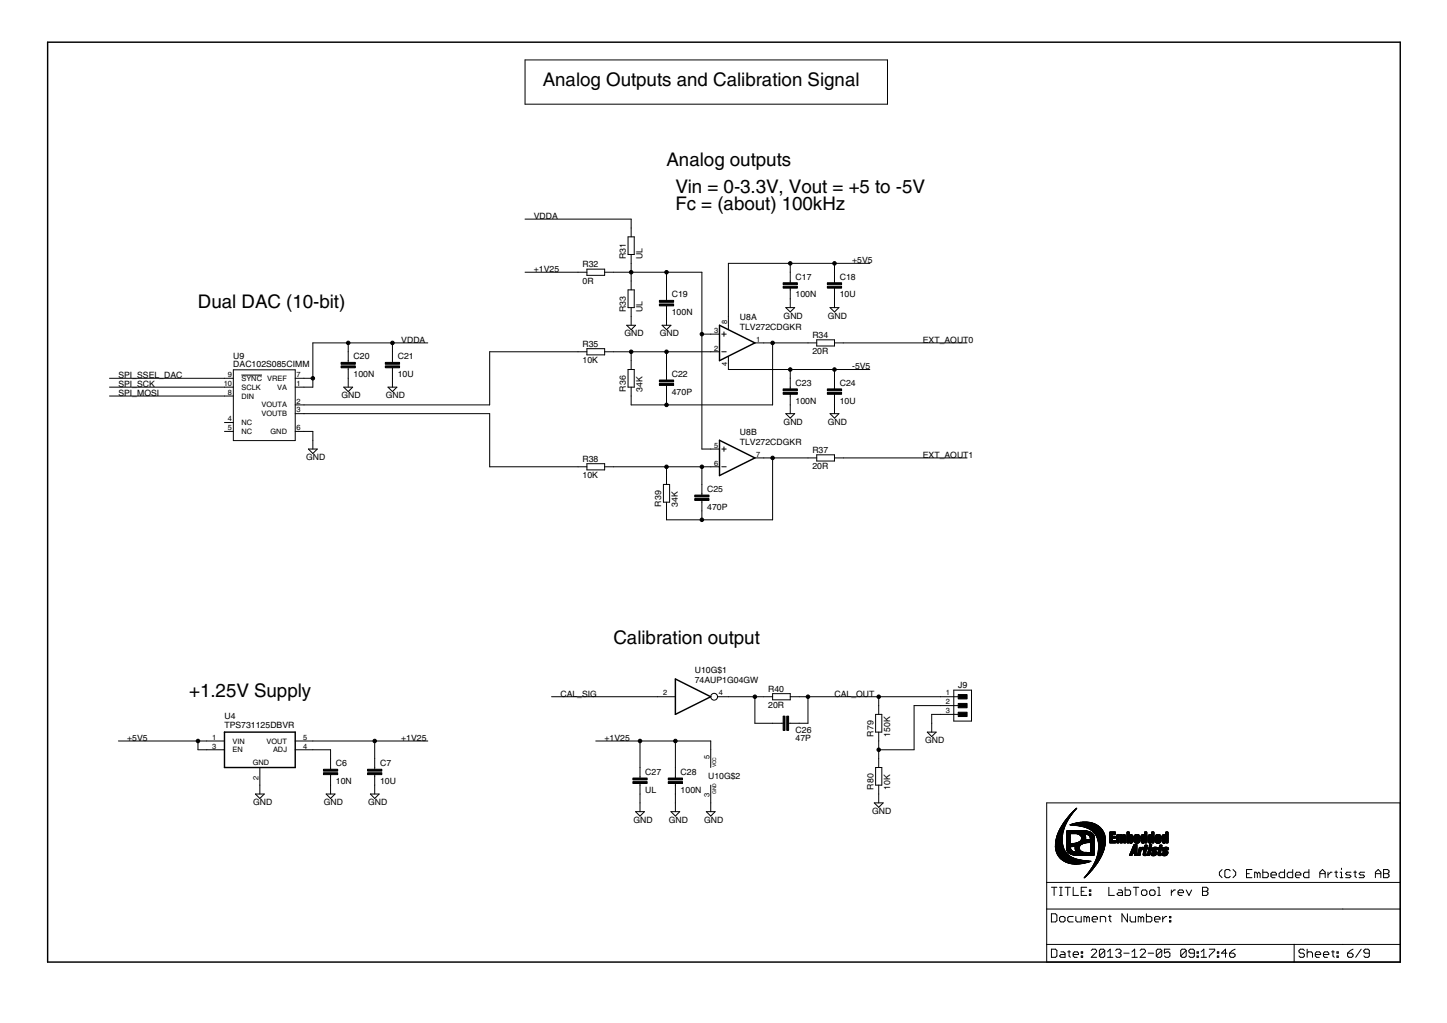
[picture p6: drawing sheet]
<svg xmlns="http://www.w3.org/2000/svg" width="297mm" height="210mm" viewBox="0 0 297 210" stroke-linecap="round" stroke-linejoin="round" font-family="sans-serif">
<defs><g id="words">
<g font-size="4.4">
<text x="111.4" y="17.7">Analog Outputs and Calibration Signal</text>
<text x="136.8" y="34.1">Analog outputs</text>
<text x="138.6" y="39.5">Vin = 0-3.3V, Vout = +5 to -5V</text>
<text x="138.6" y="43.1">Fc = (about) 100kHz</text>
<text x="40.6" y="63.1">Dual DAC (10-bit)</text>
<text x="125.9" y="132.1">Calibration output</text>
<text x="38.8" y="143">+1.25V Supply</text>
</g>
<g font-size="2.1">
<text x="109.6" y="45">VDDA</text>
<text x="128.5" y="53.1" transform="rotate(-90 128.5 53.1)">R31</text>
<text x="131.9" y="53.1" transform="rotate(-90 131.9 53.1)">UL</text>
<text x="109.6" y="55.8">+1V25</text>
<text x="119.6" y="58.2">0R</text>
<text x="119.6" y="54.8">R32</text>
<text x="163.3" y="57.4">C17</text>
<text x="172.4" y="57.4">C18</text>
<text x="174.9" y="54">+5V5</text>
<text x="128.5" y="64" transform="rotate(-90 128.5 64)">R33</text>
<text x="131.9" y="64" transform="rotate(-90 131.9 64)">UL</text>
<text x="137.9" y="64.7">100N</text>
<text x="137.9" y="61">C19</text>
<text x="151.9" y="65.7">U8A</text>
<text x="160.9" y="65.4">GND</text>
<text x="163.3" y="61">100N</text>
<text x="169.9" y="65.4">GND</text>
<text x="172.4" y="61">10U</text>
<text x="82.4" y="70.4">VDDA</text>
<text x="119.6" y="71.1">R35</text>
<text x="128.2" y="69">GND</text>
<text x="135.5" y="69">GND</text>
<text x="151.9" y="67.6">TLV272CDGKR</text>
<text x="166.8" y="69.3">R34</text>
<text x="189.4" y="70.4">EXT_AOUT0</text>
<text x="24.3" y="77.6">SPI_SSEL_DAC</text>
<text x="47.9" y="75.3">DAC102S085CIMM</text>
<text x="47.9" y="73.7">U9</text>
<text x="72.6" y="77.4">100N</text>
<text x="72.6" y="73.7">C20</text>
<text x="81.6" y="77.4">10U</text>
<text x="81.6" y="73.7">C21</text>
<text x="119.6" y="74.5">10K</text>
<text x="137.9" y="77.4">C22</text>
<text x="166.8" y="72.7">20R</text>
<text x="174.9" y="75.8">-5V5</text>
<text x="24.3" y="79.4">SPI_SCK</text>
<text x="24.3" y="81.3">SPI_MOSI</text>
<text x="70.1" y="81.7">GND</text>
<text x="79.2" y="81.7">GND</text>
<text x="128.5" y="80.3" transform="rotate(-90 128.5 80.3)">R36</text>
<text x="131.9" y="80.3" transform="rotate(-90 131.9 80.3)">34K</text>
<text x="137.9" y="81">470P</text>
<text x="163.3" y="82.8">100N</text>
<text x="163.3" y="79.2">C23</text>
<text x="172.4" y="82.8">10U</text>
<text x="172.4" y="79.2">C24</text>
<text x="151.9" y="89.3">U8B</text>
<text x="160.9" y="87.2">GND</text>
<text x="169.9" y="87.2">GND</text>
<text x="62.9" y="94.4">GND</text>
<text x="119.6" y="94.7">R38</text>
<text x="151.9" y="91.2">TLV272CDGKR</text>
<text x="166.8" y="92.9">R37</text>
<text x="189.4" y="94">EXT_AOUT1</text>
<text x="119.6" y="98.1">10K</text>
<text x="145.2" y="100.9">C25</text>
<text x="166.8" y="96.3">20R</text>
<text x="135.7" y="103.9" transform="rotate(-90 135.7 103.9)">R39</text>
<text x="139.2" y="103.9" transform="rotate(-90 139.2 103.9)">34K</text>
<text x="145.2" y="104.6">470P</text>
<text x="115" y="143">CAL_SIG</text>
<text x="142.6" y="140.1">74AUP1G04GW</text>
<text x="142.6" y="138.1">U10G$1</text>
<text x="157.7" y="141.9">R40</text>
<text x="171.3" y="143">CAL_OUT</text>
<text x="196.7" y="141.1">J9</text>
<text x="46.1" y="149.3">TPS731125DBVR</text>
<text x="46.1" y="147.5">U4</text>
<text x="157.7" y="145.3">20R</text>
<text x="26.1" y="152">+5V5</text>
<text x="82.4" y="152">+1V25</text>
<text x="124.1" y="152">+1V25</text>
<text x="163.3" y="152.1">47P</text>
<text x="163.3" y="150.3">C26</text>
<text x="179.3" y="151.1" transform="rotate(-90 179.3 151.1)">R79</text>
<text x="182.7" y="151.1" transform="rotate(-90 182.7 151.1)">150K</text>
<text x="189.9" y="152.5">GND</text>
<text x="68.9" y="160.8">10N</text>
<text x="68.9" y="157.2">C6</text>
<text x="78" y="160.8">10U</text>
<text x="78" y="157.2">C7</text>
<text x="132.5" y="159">C27</text>
<text x="139.7" y="159">C28</text>
<text x="145.3" y="159.8">U10G$2</text>
<text x="52" y="165.2">GND</text>
<text x="66.5" y="165.2">GND</text>
<text x="75.6" y="165.2">GND</text>
<text x="132.5" y="162.6">UL</text>
<text x="139.7" y="162.6">100N</text>
<text x="179" y="167">GND</text>
<text x="179.3" y="162" transform="rotate(-90 179.3 162)">R80</text>
<text x="182.7" y="162" transform="rotate(-90 182.7 162)">10K</text>
<text x="130" y="168.8">GND</text>
<text x="137.3" y="168.8">GND</text>
<text x="144.5" y="168.8">GND</text>
</g>
<g font-size="1.8">
<text x="146.6" y="71.9">2</text>
<text x="146.6" y="68.3">3</text>
<text x="149.3" y="66.5" transform="rotate(-90 149.3 66.5)">8</text>
<text x="155.2" y="70.1">1</text>
<text x="46.8" y="77.4">9</text>
<text x="60.8" y="77.4">7</text>
<text x="149.3" y="75.1" transform="rotate(-90 149.3 75.1)">4</text>
<text x="45.9" y="79.2">10</text>
<text x="46.8" y="81">8</text>
<text x="49.6" y="78.2">SYNC VREF</text>
<text x="49.6" y="80">SCLK</text>
<text x="49.6" y="81.8">DIN</text>
<text x="53.7" y="83.6">VOUTA</text>
<text x="56.9" y="80">VA</text>
<text x="60.8" y="79.2">1</text>
<text x="60.8" y="82.8">2</text>
<text x="46.8" y="86.4">4</text>
<text x="46.8" y="88.3">5</text>
<text x="49.6" y="87.2">NC</text>
<text x="49.6" y="89.1">NC</text>
<text x="53.7" y="85.4">VOUTB</text>
<text x="55.5" y="89.1">GND</text>
<text x="60.8" y="88.3">6</text>
<text x="60.8" y="84.6">3</text>
<text x="146.6" y="95.5">6</text>
<text x="146.6" y="91.9">5</text>
<text x="155.2" y="93.7">7</text>
<text x="136.1" y="142.7">2</text>
<text x="147.6" y="142.7">4</text>
<text x="194.2" y="142.7">1</text>
<text x="194.2" y="144.5">2</text>
<text x="194.2" y="146.3">3</text>
<text x="43.6" y="151.8">1</text>
<text x="43.6" y="153.6">3</text>
<text x="47.7" y="152.6">VIN</text>
<text x="47.7" y="154.4">EN</text>
<text x="54.7" y="152.6">VOUT</text>
<text x="56" y="154.4">ADJ</text>
<text x="62.3" y="151.8">5</text>
<text x="62.3" y="153.6">4</text>
<text x="145.6" y="155.8" transform="rotate(-90 145.6 155.8)">5</text>
<text x="51.9" y="156.9">GND</text>
<text x="53.1" y="160" transform="rotate(-90 53.1 160)">2</text>
<text x="145.6" y="163.6" transform="rotate(-90 145.6 163.6)">3</text>
</g>
<g font-size="1.2">
<text x="147" y="157.5" transform="rotate(-90 147 157.5)">VCC</text>
<text x="147" y="162.9" transform="rotate(-90 147 162.9)">GND</text>
</g>
</g></defs>
<g fill="#000" stroke="#000" stroke-width=".21">
<path d="M107.8 12.3h74.4zM182.2 12.3v9.1zM107.8 12.3v9.1zM107.8 21.4h74.4zM118.7 55.9h1.8zM107.8 55.9h10.9zM120.5 56.5h3.6zM120.5 55.2v1.3zM120.5 55.2h3.6zM124.1 55.2v1.3zM124.1 55.9h1.8zM125.9 55.9h3.7z"/>
<path d="M128.9 48.6v3.6zM128.9 59.5v3.6zM129.6 46.8v1.8zM129.6 52.2v1.8zM129.6 57.7v1.8zM129.6 45v1.8zM107.8 45h21.8zM129.6 54v1.9zM129.6 55.9v1.8zM130.2 48.6v3.6zM128.9 48.6h1.3zM128.9 52.2h1.3z"/>
<path d="M128.9 59.5h1.3zM136.8 59.5v1.8zM129.6 55.9h7.2zM136.8 55.9v3.6zM136.8 55.9h7.3zM149.5 54v10.9zM162.2 55.9v1.8zM162.2 57.7v.3zM162.2 59.1v.4zM162.2 54v1.9zM149.5 54h12.7zM171.3 55.9v1.8z"/>
<path d="M171.3 57.7v.3zM171.3 59.1v.4zM162.2 54h9.1zM171.3 54v1.9zM171.3 54h7.3zM46.1 77.6h1.8zM46.1 79.4h1.8zM22.5 79.4h23.6zM22.5 77.6h23.6zM47.9 75.9h12.7zM47.9 75.9v14.5zM49.6 77h4.2z"/>
<path d="M60.6 75.9v14.5zM60.6 79.4h1.8zM60.6 77.6h1.8zM62.4 77.6h1.8zM62.4 79.4h1.8zM64.2 70.4v7.2zM64.2 70.4h7.3zM64.2 77.6v1.8zM70.6 79.4h1.8zM71.5 72.2v1.8zM71.5 75.8v1.8zM71.5 74v.4z"/>
<path d="M71.5 75.5v.3zM71.5 77.6v1.8zM71.5 70.4v1.8zM71.5 70.4h9.1zM72.4 79.4l-.9 .9zM79.7 79.4h1.8zM80.6 72.2v1.8zM80.6 75.8v1.8zM80.6 74v.4zM80.6 75.5v.3zM80.6 77.6v1.8zM80.6 70.4h7.2z"/>
<path d="M80.6 70.4v1.8zM81.5 79.4l-.9 .9zM118.7 72.2h1.8zM100.5 72.2h18.2zM120.5 72.8h3.6zM120.5 71.5v1.3zM120.5 71.5h3.6zM124.1 71.5v1.3zM124.1 72.2h1.8zM128.7 66.7h1.8zM128.9 75.8v3.6zM129.6 74v1.8z"/>
<path d="M129.6 63.1v1.8zM129.6 64.9v1.8zM128.7 66.7l.9 .9zM125.9 72.2h3.7zM129.6 72.2v1.8zM130.2 75.8v3.6zM128.9 75.8h1.3zM128.9 79.4h1.3zM130.2 59.5v3.6zM128.9 63.1h1.3zM130.5 66.7l-.9 .9zM135.9 66.7h1.8z"/>
<path d="M136.8 75.8v1.8zM136.8 77.6v.4zM136.8 79.1v.3zM136.8 63.1v1.8zM136.8 61.3v.4zM136.8 62.7v.4zM136.8 64.9v1.8zM135.9 66.7l.9 .9zM129.6 72.2h7.2zM136.8 72.2v3.6zM137.7 66.7l-.9 .9zM144.1 55.9v12.7z"/>
<path d="M144.1 68.6v23.5zM145.9 72.2h1.8zM145.9 68.6h1.8zM136.8 72.2h9.1zM144.1 68.6h1.8zM148.2 68.6h.9zM148.2 72.2h.9zM148.6 68.1v.9zM149.5 66.7v.9zM149.5 73.2v.8zM149.5 64.9v1.8zM149.5 74v1.8z"/>
<path d="M155 70.4h1.8zM156.8 70.4h1.8zM158.6 70.4h7.3zM161.3 63.1h1.8zM162.2 77.6v1.8zM162.2 79.4v.4zM162.2 59.5v1.8zM162.2 61.3v1.8zM161.3 63.1l.9 .9zM162.2 75.8v1.8zM149.5 75.8h12.7zM162.2 64l.9-.9z"/>
<path d="M165.9 70.4h1.8zM167.7 71h3.6zM167.7 69.7v1.3zM170.4 63.1h1.8zM167.7 69.7h3.6zM171.3 69.7v1.3zM171.3 77.6v1.8zM171.3 79.4v.4zM171.3 59.5v1.8zM171.3 61.3v1.8zM170.4 63.1l.9 .9zM162.2 75.8h9.1z"/>
<path d="M171.3 75.8v1.8zM171.3 64l.9-.9zM171.3 70.4h1.8zM173.1 70.4h25.4zM171.3 75.8h7.3zM46.1 81.3h1.8zM46.1 86.7h1.8zM46.1 88.5h1.8zM22.5 81.3h23.6zM47.9 90.4h12.7zM60.6 88.5h1.8zM60.6 83.1h1.8z"/>
<path d="M60.6 84.9h1.8zM62.4 88.5h1.8zM62.4 83.1h38.1zM63.3 92.1h1.8zM64.2 90.3v1.8zM63.3 92.1l.9 .9zM64.2 88.5v1.8zM65.1 92.1l-.9 .9zM70.6 79.4l.9 .9zM79.7 79.4l.9 .9zM100.5 72.2v10.9zM100.5 84.9v10.9z"/>
<path d="M62.4 84.9h38.1zM118.7 95.8h1.8zM100.5 95.8h18.2zM120.5 96.4h3.6zM120.5 95.1v1.3zM120.5 95.1h3.6zM124.1 95.1v1.3zM124.1 95.8h1.8zM125.9 95.8h10.9zM129.6 79.4v1.9zM129.6 81.3v1.8zM129.6 83.1h7.2z"/>
<path d="M136.2 99.4v3.6zM136.8 79.4v1.9zM136.8 97.6v1.8zM136.8 81.3v1.8zM136.8 83.1h21.8zM136.8 95.8v1.8zM136.8 95.8h7.3zM136.2 99.4h1.3zM144.1 99.4v1.8zM144.1 95.8v3.6zM144.1 95.8h1.8zM145.9 95.8h1.8z"/>
<path d="M145.9 92.1h1.8zM144.1 92.1h1.8zM148.2 92.1h.9zM148.2 95.8h.9zM148.6 91.7v.9zM155 94h1.8zM158.6 70.4v12.7zM156.8 94h1.8zM161.3 84.9h1.8zM162.2 81.3v1.8zM162.2 80.9v.4zM162.2 83.1v1.8z"/>
<path d="M161.3 84.9l.9 .9zM163.1 84.9l-.9 .9zM165.9 94h1.8zM158.6 94h7.3zM167.7 94.6h3.6zM167.7 93.3v1.3zM170.4 84.9h1.8zM167.7 93.3h3.6zM171.3 93.3v1.3zM171.3 81.3v1.8zM171.3 80.9v.4zM171.3 83.1v1.8z"/>
<path d="M170.4 84.9l.9 .9zM172.2 84.9l-.9 .9zM171.3 94h1.8zM173.1 94h25.4zM136.8 103v1.8zM136.8 104.8v1.9zM136.8 106.7h7.3zM137.5 99.4v3.6zM136.2 103h1.3zM144.1 103v1.8zM144.1 101.2v.4zM144.1 102.7v.3z"/>
<path d="M144.1 104.8v1.9zM144.1 106.7h14.5zM158.6 94v12.7zM24.3 152h16.3zM40.6 152v1.8zM42.4 152h3.7zM42.4 153.8h3.7zM40.6 152h1.8zM40.6 153.8h1.8zM60.6 152h3.6zM60.6 153.8h3.6zM64.2 152h12.7z"/>
<path d="M64.2 153.8h3.7zM67.9 155.7v1.8zM67.9 157.5v.3zM67.9 158.9v.4zM67.9 153.8v1.9zM76.9 155.7v1.8zM76.9 157.5v.3zM76.9 158.9v.4zM76.9 152v3.7zM76.9 152h10.9zM131.4 157.5v1.8zM131.4 159.3v.4z"/>
<path d="M122.3 152h9.1zM131.4 152v5.5zM135 143h3.6zM113.2 143h21.8zM138.6 157.5v1.8zM138.6 159.3v.4zM131.4 152h7.2zM138.6 152v5.5zM145.9 153.8v3.7zM145.9 152v1.8zM138.6 152h7.3zM147.3 143h2.2z"/>
<path d="M149.5 143h5.5zM155 143h1.8zM155 143v5.4zM156.8 143h1.8zM158.6 143.6h3.6zM158.6 142.3v1.3zM158.6 148.4h1.8zM155 148.4h3.6zM160.4 148.4h.4zM158.6 142.3h3.6zM162.2 142.3v1.3zM161.9 148.4h.3z"/>
<path d="M162.2 143h1.8zM162.2 148.4h1.8zM164 143h1.9zM165.9 143v5.4zM164 148.4h1.9zM165.9 143h14.5zM179.7 146.6v3.6zM179.7 157.5v3.6zM180.4 144.8v1.8zM180.4 150.2v1.8zM180.4 155.7v1.8zM180.4 143h12.7z"/>
<path d="M180.4 143v1.8zM180.4 153.8v1.9zM180.4 152v1.8zM181 146.6v3.6zM179.7 146.6h1.3zM179.7 150.2h1.3zM179.7 157.5h1.3zM187.6 144.8v9zM180.4 153.8h7.2zM190.4 150.2h1.8zM191.3 148.4v1.8zM190.4 150.2l.9 .9z"/>
<path d="M191.3 146.6v1.8zM192.2 150.2l-.9 .9zM193.1 143h3.6zM193.1 144.8h3.6zM193.1 146.6h3.6zM191.3 146.6h1.8zM187.6 144.8h5.5zM195.8 141.6v6.4zM195.8 148h3.6zM199.4 141.6v6.4zM195.8 141.6h3.6zM52.4 162.9h1.9z"/>
<path d="M53.3 161.1v1.8zM52.4 162.9l.9 .9zM53.3 157.5v3.6zM54.3 162.9l-1 .9zM67 162.9h1.8zM67.9 159.3v1.8zM67.9 161.1v1.8zM67 162.9l.9 .9zM68.8 162.9l-.9 .9zM76 162.9h1.8zM76.9 161.1v1.8zM76 162.9l.9 .9z"/>
<path d="M76.9 159.3v1.8zM77.8 162.9l-.9 .9zM130.5 166.5h1.8zM131.4 161.1v1.8zM131.4 160.7v.4zM131.4 164.7v1.8zM130.5 166.5l.9 .9zM131.4 162.9v1.8zM132.3 166.5l-.9 .9zM137.7 166.5h1.8zM138.6 161.1v1.8zM138.6 160.7v.4z"/>
<path d="M138.6 164.7v1.8zM137.7 166.5l.9 .9zM138.6 162.9v1.8zM139.5 166.5l-.9 .9zM145 166.5h1.8zM145.9 164.7v1.8zM145 166.5l.9 .9zM145.9 161.1v3.6zM146.8 166.5l-.9 .9zM179.5 164.7h1.8zM180.4 161.1v1.8zM180.4 162.9v1.8z"/>
<path d="M179.5 164.7l.9 1zM181 157.5v3.6zM179.7 161.1h1.3zM181.3 164.7l-.9 1zM250.3 179v.5zM250.3 179l.6-.6zM251.4 178.7v1.1zM251.4 179.8l.3 .3zM251.4 178.7l.3-.3zM251.7 178.4h.6zM252.3 178.4l.2 .3zM253.7 179v.5z"/>
<path d="M253.1 178.4l.6 .6zM255.9 178.4v1.7zM255.9 179.3h.6zM255.9 178.4h1.1zM257.6 179h.2zM257.8 179l.3 .3zM258.1 179.3v.8zM258.1 179.3l.3-.3zM258.4 179l.3 .3zM258.7 179.3v.8zM259.2 178.4v1.7zM259.2 179h.9z"/>
<path d="M260.3 179.3v.5zM260.1 179l.2 .3zM260.9 179.3v.5zM261.2 179l-.3 .3zM261.2 179h.5zM261.7 179l.3 .3zM262 179.3v.2zM260.9 179.5h1.1zM262.6 179.3v.5zM262.8 179l-.2 .3zM262.8 179h.9zM263.7 178.4v1.7z"/>
<path d="M264.2 179.3v.5zM264.5 179l-.3 .3zM264.5 179h.9zM265.4 178.4v1.7zM265.9 179.3v.5zM266.2 179l-.3 .3zM266.2 179h.5zM266.7 179l.3 .3zM267 179.3v.2zM265.9 179.5h1.1zM267.6 179.3v.5zM267.9 179l-.3 .3z"/>
<path d="M267.9 179h.8zM268.7 178.4v1.7zM270.9 179l.6-.6zM270.9 179.3h1.1zM271.5 178.4l.5 .6zM272 179v1.1zM273.2 179l-.6 .5zM273.2 179h.2zM274 179h.6zM274.3 178.7v1.1zM274.3 179.8l.3 .3zM275.1 179h.3z"/>
<path d="M275.4 179v1.1zM275.4 178.1v.3zM276.5 179l-.3 .3zM276.2 179.3l.3 .2zM276.5 179h.8zM276.5 179.5h.6zM277.1 179.5l.2 .3zM277.9 179h.5zM278.2 178.7v1.1zM278.2 179.8l.2 .3zM279.3 179l-.3 .3zM279 179.3l.3 .2z"/>
<path d="M279.3 179h.8zM279.3 179.5h.5zM279.8 179.5l.3 .3zM282.3 179l.6-.6zM282.3 179.3h1.2zM282.9 178.4l.6 .6zM283.5 179v1.1zM284 178.4h.9zM284 179.3h.9zM284.9 178.4l.2 .3zM284.9 179.3l.2 .2zM285.1 178.7v.3z"/>
<path d="M285.1 179l-.2 .3zM285.1 179.5v.3zM285.1 179.8l-.2 .3zM214.9 164.7h72.5zM287.4 164.7v16.4zM214.9 197.4h50.8zM214.9 193.8v3.6zM214.9 193.8h50.8zM214.9 186.5v7.3zM214.9 181.1v5.4zM214.9 181.1h72.5zM214.9 164.7v16.4z"/>
<path d="M215.8 194.8v1.6zM215.8 196.4h.9zM215.8 182.1h1.2zM215.8 187.5v1.7zM215.8 189.2h.9zM216.4 182.1v1.6zM216.7 196.4l.3-.2zM215.8 194.8h.9zM216.7 189.2l.3-.3zM215.8 187.5h.9zM217 195v1.2zM216.7 194.8l.3 .2z"/>
<path d="M217 187.8v1.1zM216.7 187.5l.3 .3zM217.8 195.9l-.3 .3zM217.5 183.7h.6zM217.5 182.1h.6zM217.5 188.3v.6zM217.5 188.9l.3 .3zM217.8 195.3h.5zM217.5 196.2l.3 .2zM217.8 195.9h.8zM217.8 182.1v1.6zM217.8 189.2h.5z"/>
<path d="M217.8 188l-.3 .3zM218.3 195.3l.3 .3zM218.3 189.2l.3-.3zM217.8 188h.5zM218.6 195.6v.8zM217.8 196.4h.8zM218.6 182.1h1.1zM218.6 188.3v.6zM218.3 188l.3 .3zM219.2 195.3h.5zM219.2 182.1v1.6zM219.2 188.3v.6z"/>
<path d="M219.2 188.9l.3 .3zM219.5 195v1.2zM219.5 196.2l.2 .2zM219.5 188l-.3 .3zM219.5 189.2h.8zM220.3 195.6v.6zM220.3 195.6l.3-.3zM220.3 182.1v1.6zM220.3 183.7h1.1zM219.5 188h.8zM220.3 196.2l.3 .2zM220.6 195.3h.5z"/>
<path d="M220.9 188v.9zM220.9 188.9l.2 .3zM220.6 196.4h.5zM221.1 195.3l.3 .3zM221.1 189.2h.9zM221.4 195.6v.3zM220.3 195.9h1.1zM222 195.3h.2zM222 195.3v.3zM222 196.2h.2zM222 196.2v.2zM222 182.1v1.6z"/>
<path d="M222 183.7h1.1zM222 182.9h.5zM222 188v1.2zM222.2 195.3v.3zM222 195.6h.2zM222.2 196.2v.2zM222 196.4h.2zM222.5 188v1.2zM222.5 188h.3zM222.8 188l.3 .3zM222 182.1h1.1zM223.1 188.3v.9z"/>
<path d="M223.1 188.3l.3-.3zM223.4 188l.2 .3zM223.6 182.6h.3zM223.6 182.6v.3zM223.6 183.4h.3zM223.6 183.4v.3zM223.6 188.3v.9zM223.9 182.6v.3zM223.6 182.9h.3zM223.9 183.4v.3zM223.6 183.7h.3zM225.1 195.3l-1.1 1.1z"/>
<path d="M224.2 188.3v.6zM224.2 188.3l.3-.3zM224.3 194.8l-.3 .2zM224.2 188.9l.3 .3zM224.5 188h.5zM224.3 194.8h.5zM224.5 189.2h.5zM225 188l.3 .3zM224 196.4h1.1zM225.1 195v.3zM224.8 194.8l.3 .2zM225.3 188.3v.3z"/>
<path d="M224.2 188.6h1.1zM225.7 195v1.2zM225.7 195l.3-.2zM226.8 195l-1.1 1.2zM225.9 188v1.2zM225.9 188h.8zM226 194.8h.5zM225.7 196.2l.3 .2zM226.5 194.8l.3 .2zM226 196.4h.5zM226.7 188l.3 .3zM226.8 195v1.2z"/>
<path d="M226.8 196.2l-.3 .2zM227 188.3v.9zM227.4 195.3l.5-.5zM227.4 196.4h1.1zM227.5 188h.6zM227.6 182.1v1.6zM227.6 183.7h1.1zM227.8 187.8v1.1zM227.8 188.9l.3 .3zM227.9 194.8v1.6zM229 195l.3-.2zM229.3 194.8h.5z"/>
<path d="M229 196.2l.3 .2zM229.3 183.4l.3-.2zM229.6 182.6h.5zM229.3 183.4l.3 .3zM229.6 183.2h.8zM229.8 194.8l.3 .2zM229.6 195.6h.2zM229.8 195.6l.3 .3zM229.3 196.4h.5zM230.1 195v.3zM230.1 195.3l-.3 .3zM230.1 195.9v.3z"/>
<path d="M230.1 196.2l-.3 .2zM230.1 182.6l.3 .3zM230.3 187.5v1.7zM230.3 187.5l1.1 1.7zM230.4 182.9v.8zM229.6 183.7h.8zM230.7 195.6h1.1zM231 182.1v1.6zM231 183.7h.8zM231.4 187.5v1.7zM232.1 183.4l-.3 .3zM231 182.6h.8z"/>
<path d="M232 188v.9zM232 188.9l.3 .3zM232.1 182.9v.5zM231.8 182.6l.3 .3zM232.3 189.2h.8zM232.4 195.3l.5-.5zM232.4 196.4h1.1zM232.6 182.1h1.2zM232.9 194.8v1.6zM233.1 188v1.2zM233.2 182.1v1.6zM233.7 188v1.2z"/>
<path d="M233.7 188h.2zM233.9 188l.3 .3zM235.1 195.3l-1.1 1.1zM234.2 188.3v.9zM234.2 188.3l.3-.3zM234.3 194.8l-.3 .2zM234.3 182.9v.5zM234.3 183.4l.3 .3zM234.5 188l.3 .3zM234.6 183.7h.6zM234.6 182.6l-.3 .3zM234.8 188.3v.9z"/>
<path d="M234.3 194.8h.6zM234 196.4h1.1zM235.1 195v.3zM234.9 194.8l.2 .2zM235.4 183.4l-.2 .3zM234.6 182.6h.6zM235.3 187.5v1.7zM235.3 189.2h.9zM235.4 182.9v.5zM235.2 182.6l.2 .3zM235.7 195.6h1.1zM236 182.9v.5z"/>
<path d="M236 183.4l.3 .3zM236.2 189.2l.3-.3zM235.3 188h.9zM236.3 183.7h.5zM236.3 182.6l-.3 .3zM236.5 188.3v.6zM236.2 188l.3 .3zM237.1 183.4l-.3 .3zM236.3 182.6h.5zM237 188.3v.6zM237.3 188l-.3 .3zM237.1 182.9v.5z"/>
<path d="M236.8 182.6l.3 .3zM237 188.9l.3 .3zM237.3 188h.5zM237.4 195v1.2zM237.4 195l.3-.2zM237.4 196.2l1.1-1.2zM237.7 194.8h.5zM237.4 196.2l.3 .2zM237.7 182.1h.2zM237.7 183.7h.5zM237.3 189.2h.5zM237.8 188l.3 .3z"/>
<path d="M237.9 182.1v1.6zM238.1 188.3v.3zM237 188.6h1.1zM238.2 194.8l.3 .2zM237.7 196.4h.5zM238.5 195v1.2zM238.5 196.2l-.3 .2zM238.7 188v1.2zM238.7 188.6l.5-.6zM239 194.8v.8zM239 195.6l.6-.3zM239.2 188h.3z"/>
<path d="M239 196.2l.3 .2zM239.6 195.3h.3zM239.9 195.3l.3 .3zM239.3 196.4h.6zM240.1 188h.2zM240.1 188v.3zM240.1 188.9h.2zM240.1 188.9v.3zM239 194.8h1.2zM240.2 195.6v.6zM240.2 196.2l-.3 .2zM240.3 188v.3z"/>
<path d="M240.1 188.3h.2zM240.3 188.9v.3zM240.1 189.2h.2zM240.5 182.6v1.1zM240.5 183.2l.5-.6zM241 182.6h.3zM241.8 182.9v.5zM241.8 182.9l.3-.3zM241.8 183.4l.3 .3zM242.1 182.6h.6zM242.4 195v1.2zM242.4 195l.3-.2z"/>
<path d="M242.4 196.2l1.1-1.2zM242.7 194.8h.5zM242.4 196.2l.3 .2zM242.1 183.7h.6zM242.7 182.6l.3 .3zM243 182.9v.3zM241.8 183.2h1.2zM243.2 194.8l.3 .2zM242.7 196.4h.5zM243.5 195v1.2zM243.5 196.2l-.3 .2zM243.5 182.6l.6 1.1z"/>
<path d="M244.1 196.2l.2 .2zM244.1 195v.3zM244.1 195.3l.2 .3zM244.6 182.6l-.5 1.1zM244.3 196.4h.6zM244.1 195l.2-.2zM244.3 195.6h.9zM244.9 196.4l.3-.2zM244.3 194.8h.6zM245.2 195v1.2zM244.9 194.8l.3 .2zM245.7 195.3h.3z"/>
<path d="M245.7 195.3v.3zM245.7 196.2h.3zM245.7 196.2v.2zM246 195.3v.3zM245.7 195.6h.3zM246 196.2v.2zM245.7 196.4h.3zM246.6 195.3l.5-.5zM246.6 196.4h1.1zM246.8 182.1v1.6zM246.8 182.1h.9zM246.8 182.9h.9z"/>
<path d="M247.1 194.8v1.6zM247.7 182.1l.3 .2zM247.7 182.9l.3 .3zM246.8 183.7h.9zM248 182.3v.3zM248 182.6l-.3 .3zM248 183.2v.2zM248 183.4l-.3 .3zM248.2 194.8h1.1zM248.2 196.2v.2zM249.3 194.8v.2zM249.3 195l-1.1 1.2z"/>
<path d="M249.9 195.3h.3zM249.9 195.3v.3zM249.9 196.2h.3zM249.9 196.2v.2zM250.2 195.3v.3zM249.9 195.6h.3zM250.2 196.2v.2zM249.9 196.4h.3zM250.7 195.6h1.2zM250.3 179.5l.6 .6zM251.6 194.8v1.6zM251.6 194.8l-.9 .8z"/>
<path d="M251.7 180.1h.6zM252.5 179.8l-.2 .3zM252.4 195.6v.6zM252.4 196.2l.3 .2zM252.7 196.4h.5zM253 195l-.6 .6zM253.1 180.1l.6-.6zM253.2 196.4l.3-.2zM252.4 195.6h.8zM253 195l.5-.2zM253.5 195.9v.3zM253.2 195.6l.3 .3z"/>
<path d="M255.9 180.1h1.1zM257.6 179v1.1zM259.2 180.1h.9zM260.1 180.1l.2-.3zM260.9 179.8l.3 .3zM261.2 180.1h.5zM262.6 179.8l.2 .3zM262.8 180.1h.9zM264.2 179.8l.3 .3zM264.5 180.1h.9zM265.7 193.8v3.6zM265.7 193.8h10z"/>
<path d="M265.7 197.4h21.7zM265.9 179.8l.3 .3zM266.7 195v.3zM266.7 195.3l.2 .3zM266.2 180.1h.5zM266.9 194.8l-.2 .2zM266.9 195.6h.6zM266.7 196.2l.2 .2zM266.9 194.8h.6zM267.5 195.6l.3 .3zM266.9 196.4h.6zM267.5 194.8l.3 .2z"/>
<path d="M267.8 195.9v.3zM267.8 196.2l-.3 .2zM267.6 179.8l.3 .3zM268.3 194.8v1.6zM268.3 195.6l.3-.3zM268.6 195.3h.6zM267.9 180.1h.8zM269.2 195.3l.2 .3zM269.4 195.6v.8zM270 195.6v.6zM270 195.6l.3-.3zM270 196.2l.3 .2z"/>
<path d="M270.3 195.3h.5zM270.3 196.4h.5zM270.8 195.3l.3 .3zM270.9 179v1.1zM271.1 195.6v.3zM270 195.9h1.1zM271.7 195.6v.6zM271.7 195.6l.2-.3zM271.7 196.2l.2 .2zM271.9 195.3h.6zM271.9 196.4h.6zM272.5 195.3l.3 .3z"/>
<path d="M272.6 179v1.1zM272.8 195.6v.3zM271.7 195.9h1.1zM273.3 195.3h.6zM273.6 195v1.2zM273.6 196.2l.3 .2zM274.4 195.3h.3zM274.4 195.3v.3zM274.4 196.2h.3zM274.4 196.2v.2zM274.7 195.3v.3zM274.4 195.6h.3z"/>
<path d="M274.7 196.2v.2zM274.4 196.4h.3zM275.1 180.1h.6zM214.9 186.5h60.8zM275.7 193.8h11.7zM276.2 180.1h.9zM276.6 195.6v.6zM276.6 196.2l.3 .2zM276.9 196.4h.6zM277.1 180.1l.2-.3zM276.6 195.6l.6-.6zM277.5 196.4l.2-.2z"/>
<path d="M276.6 195.6h.9zM277.2 195l.5-.2zM277.7 195.9v.3zM277.5 195.6l.2 .3zM279.4 194.8l-1.1 1.6zM279 180.1h.8zM279.8 180.1l.3-.3zM280 196.2l.2 .2zM280 195v.3zM280 195.3l.2 .3zM280.2 196.4h.6zM280.2 194.8l-.2 .2z"/>
<path d="M280.2 195.6h.9zM280.8 196.4l.3-.2zM280.2 194.8h.6zM281.1 195v1.2zM280.8 194.8l.3 .2zM282.3 179v1.1zM284 178.4v1.7zM284 180.1h.9zM275.7 186.5h11.7zM287.4 186.5v7.3zM287.4 193.8v3.6zM287.4 181.1v5.4z"/>
<circle cx="129.6" cy="55.9" r=".36"/>
<circle cx="136.8" cy="55.9" r=".36"/>
<circle cx="162.2" cy="54" r=".36"/>
<circle cx="171.3" cy="54" r=".36"/>
<circle cx="64.2" cy="77.6" r=".36"/>
<circle cx="71.5" cy="70.4" r=".36"/>
<circle cx="80.6" cy="70.4" r=".36"/>
<circle cx="129.6" cy="72.2" r=".36"/>
<circle cx="136.8" cy="72.2" r=".36"/>
<circle cx="144.1" cy="68.6" r=".36"/>
<circle cx="158.6" cy="70.4" r=".36"/>
<circle cx="162.2" cy="75.8" r=".36"/>
<circle cx="171.3" cy="75.8" r=".36"/>
<circle cx="136.8" cy="95.8" r=".36"/>
<circle cx="136.8" cy="83.1" r=".36"/>
<circle cx="144.1" cy="95.8" r=".36"/>
<circle cx="158.6" cy="94" r=".36"/>
<circle cx="144.1" cy="106.7" r=".36"/>
<circle cx="40.6" cy="152" r=".36"/>
<circle cx="76.9" cy="152" r=".36"/>
<circle cx="131.4" cy="152" r=".36"/>
<circle cx="138.6" cy="152" r=".36"/>
<circle cx="155" cy="143" r=".36"/>
<circle cx="165.9" cy="143" r=".36"/>
<circle cx="180.4" cy="143" r=".36"/>
<circle cx="180.4" cy="153.8" r=".36"/>
</g>
<g fill="#000" stroke="#000" stroke-width=".3">
<path d="M9.8 8.7v188.7zM9.8 8.7h277.6zM287.4 8.7v188.7zM147.7 66.7v7.3zM147.7 74l7.3-3.6zM147.7 66.7l7.3 3.7zM147.7 90.3v7.3zM147.7 97.6l7.3-3.6zM147.7 90.3l7.3 3.7zM138.6 139.3l7.3 3.7zM46.1 157.5h14.5zM46.1 150.2v7.3z"/>
<path d="M60.6 150.2v7.3zM46.1 150.2h14.5zM138.6 139.3v7.3zM138.6 146.6l7.3-3.6zM9.8 197.4h277.6z"/>
</g>
<g fill="#000" stroke="#000" stroke-width=".21">
<path d="M160.8 58.7h2.9v.4h-2.9zM160.8 58h2.9v.4h-2.9zM169.8 58.7h3v.4h-3zM169.8 58h3v.4h-3zM70 75.1h2.9v.4h-2.9zM70 74.4h2.9v.3h-2.9zM79.1 75.1h2.9v.4h-2.9zM79.1 74.4h2.9v.3h-2.9zM135.4 78.7h2.9v.4h-2.9zM135.4 78h2.9v.4h-2.9zM135.4 62.4h2.9v.4h-2.9zM135.4 61.6h2.9v.4h-2.9z"/>
<path d="M160.8 79.8h2.9v.4h-2.9zM169.8 79.8h3v.4h-3zM160.8 80.5h2.9v.4h-2.9zM169.8 80.5h3v.4h-3zM142.6 102.3h2.9v.4h-2.9zM142.6 101.6h2.9v.4h-2.9zM66.4 158.6h2.9v.3h-2.9zM66.4 157.8h2.9v.4h-2.9zM75.5 158.6h2.9v.3h-2.9zM75.5 157.8h2.9v.4h-2.9zM129.9 159.6h2.9v.4h-2.9zM137.2 159.6h2.9v.4h-2.9z"/>
<path d="M160.8 146.9h.3v3h-.3zM161.5 146.9h.4v3h-.4zM196.7 142.5h1.8v.9h-1.8zM196.7 144.3h1.8v.9h-1.8zM196.7 146.1h1.8v.9h-1.8zM129.9 160.4h2.9v.4h-2.9zM137.2 160.4h2.9v.4h-2.9zM216.6 173.8l1.7 .1zM216.6 173.8h1.6zM216.6 173.7l1.6 .1zM216.6 173.7h1.6zM216.6 173.6l1.6 .1z"/>
<path d="M216.6 173.6h1.6zM216.7 173.5l1.5 .1zM216.7 173.5h1.5zM216.7 173.4l1.5 .1zM216.7 173.4h1.5zM216.7 173.4h1.4zM216.7 173.3l1.4 .1zM216.7 173.3h1.4zM216.7 173.2l1.4 .1zM216.7 173.2h1.4zM216.7 174l1.6 .1zM216.7 174h1.6z"/>
<path d="M216.7 173.9l1.6 .1zM216.7 173.9h1.6zM216.7 172.9h1.4zM216.7 172.8l1.4 .1zM216.7 172.8h1.4zM216.7 174.2h1.7zM216.7 174.1l1.7 .1zM216.7 174.1h1.7zM216.7 174l1.7 .1zM216.7 173.1l1.4 .1zM216.7 173.1h1.4zM216.7 173l1.4 .1z"/>
<path d="M216.7 173h1.4zM216.7 172.9l1.4 .1zM216.7 174.3l1.8 .1zM216.7 174.3h1.8zM216.7 174.3h1.7zM216.7 174.2l1.7 .1zM216.7 172.7l1.4 .1zM216.7 172.7h1.4zM216.7 172.6l1.4 .1zM216.7 172.6h1.4zM216.7 172.5l1.4 .1zM216.8 174.5l1.8 .1z"/>
<path d="M216.8 174.5h1.7zM216.8 174.4l1.7 .1zM216.8 174.4h1.7zM216.8 172.5h1.3zM216.8 172.4l1.3 .1zM216.8 172.4h1.3zM216.8 172.3l1.3 .1zM216.8 174.6l1.9 .1zM216.8 174.6h1.8zM216.8 172.3h1.3zM216.8 172.2l1.3 .1zM216.8 172.2h1.3z"/>
<path d="M216.8 172.1l1.3 .1zM216.8 174.8h1.9zM216.8 174.7l1.9 .1zM216.8 174.7h1.9zM216.8 172.1h1.3zM216.8 172l1.3 .1zM216.8 172h1.3zM216.9 174.8h1.9zM216.9 174.8l1.9 .1zM216.9 172h1.2zM216.9 171.9l1.2 .1zM216.9 171.9h1.2z"/>
<path d="M216.9 174.9h1.9zM216.9 174.9l2 .1zM216.9 174.9l1.9 .1zM216.9 171.8l1.2 .1zM216.9 171.8h1.2zM216.9 171.7l1.2 .1zM216.9 171.7h1.2zM216.9 171.6l1.2 .1zM217 175l1.9 .1zM217 175h1.9zM217 175.1l2 .1zM217 175.1h2z"/>
<path d="M217 171.6h1.1zM217 171.5l1.1 .1zM217 171.5h1.1zM217 171.4l1.1 .1zM217 171.4h1.1zM217 175.2h2.1zM217 175.3h2.2zM217 175.2l2.1 .1zM217 171.3l1.1 .1zM217 171.3h1.1zM217.1 175.3l2.1 .1zM217.1 175.3h2.1z"/>
<path d="M217.1 171.2l1 .1zM217.1 171.2h1zM217.1 175.4h2.2zM217.1 171.1l1 .1zM217.1 171.1h1zM217.2 175.5h2.2zM217.2 175.4l2.1 .1zM217.2 171l.9 .1zM217.2 171h1zM217.2 175.5l2.3 .1zM217.2 170.9l1 .1zM217.2 170.9h1z"/>
<path d="M217.2 175.6h2.3zM217.2 170.8l1 .1zM217.3 175.6l2.3 .1zM217.3 175.6h2.3zM217.3 170.8h.9zM217.3 170.7l.9 .1zM217.3 175.7h2.4zM217.3 170.7h.9zM217.3 170.6l.9 .1zM217.3 175.7l2.5 .1zM217.3 175.7h2.5zM217.4 170.6h.8z"/>
<path d="M217.4 170.5l.8 .1zM217.4 175.8h2.4zM217.4 170.5h.9zM217.4 170.4l.9 .1zM217.4 175.8l2.5 .1zM217.4 175.9h2.6zM217.4 170.4h.9zM217.4 170.3l.9 .1zM217.5 175.9h2.6zM217.5 170.3h.8zM217.5 175.9l2.6 .1zM217.5 170.2l.9 .1z"/>
<path d="M217.5 170.2h.9zM217.5 176h2.7zM217.6 170.2h.8zM217.6 170.1l.8 .1zM217.6 176h2.7zM217.6 176l2.8 .1zM217.6 170.1h.8zM217.6 176.1h2.9zM217.6 170l.8 .1zM217.6 170h.8zM217.7 176.1h2.9zM217.7 169.9h.8z"/>
<path d="M217.7 169.9l.7 .1zM217.7 176.1l3 .1zM217.7 176.2h3.1zM217.7 169.8l.8 .1zM217.7 169.8h.8zM217.8 176.2l3.1 .1zM217.8 169.8h.7zM217.8 169.7l.7 .1zM217.8 176.3h3.2zM217.8 169.7h.7zM217.8 169.6l.8 .1zM217.9 176.3h3.2z"/>
<path d="M217.9 169.6h.7zM217.9 169.5l.7 .1zM217.9 176.3l3.4 .1zM217.9 169.5h.7zM218 176.4h3.4zM218 169.4l.7 .1zM218 176.4h3.6zM218 169.4h.6zM218 169.3l.7 .1zM218 169.3h.7zM218.1 176.4l3.7 .1zM218.1 169.2l.6 .1z"/>
<path d="M218.1 176.5h3.9zM218.1 169.2h.6zM218.1 169.2h.7zM218.1 169.1l.7 .1zM218.1 176.5l4.1 .1zM218.2 169.1h.6zM218.2 169l.6 .1zM218.2 176.6h4.3zM218.2 176.6h4.6zM218.2 169h.6zM218.3 168.9l.6 .1zM218.3 168.9h.6z"/>
<path d="M218.3 168.8l.6 .1zM218.3 176.6l4.9 .1zM218.4 168.8l.5 .1zM218.4 176.7h5.2zM218.4 168.8h.5zM218.4 168.7l.5 .1zM218.4 168.7h.6zM218.4 176.7h5.6zM218.5 168.7h.5zM218.5 168.6l.5 .1zM218.5 176.7l5.4 .1zM218.5 168.6h.5z"/>
<path d="M218.5 168.6h.6zM218.6 168.5l.5 .1zM218.6 168.5h.5zM218.6 176.8h5.2zM218.6 168.4l.5 .1zM218.7 176.8h5zM218.7 168.4l.4 .1zM218.7 168.4h.5zM218.7 168.3l.5 .1zM218.7 176.8l4.9 .1zM218.8 168.3h.4zM218.8 168.2l.4 .1z"/>
<path d="M218.8 176.9h4.7zM218.8 168.2h.5zM218.9 168.1l.4 .1zM218.9 168.1h.4zM218.9 176.9l4.4 .1zM218.9 168l.4 .1zM218.9 174.2l.9 .1zM218.9 174.2h.9zM218.9 174.1l.9 .1zM218.9 174.1h.9zM218.9 174l.9 .1zM218.9 174l.8 .1z"/>
<path d="M218.9 174h.8zM218.9 173.9l.8 .1zM218.9 173.9h.8zM218.9 173.8l.8 .1zM218.9 173.8h.8zM218.9 173.8h.9zM218.9 173.4h2.9zM218.9 173.2h3.2zM218.9 170.9h5.2zM218.9 170.7l4.9 .1zM218.9 174.3h.9zM218.9 173.7l1 .1z"/>
<path d="M218.9 173.7h1.3zM218.9 173.7h1.6zM218.9 173.6l1.8 .1zM218.9 173.6h2.8zM218.9 173.5l2.8 .1zM218.9 173.5h2.8zM218.9 173.4l2.9 .1zM218.9 173.3l3 .1zM218.9 173.3h3zM218.9 173.2l3.1 .1zM218.9 173.1l3.3 .1zM218.9 173.1h3.4z"/>
<path d="M218.9 173.1h.8zM218.9 173l.8 .1zM218.9 173h.8zM218.9 172.9l.8 .1zM218.9 172.9h.8zM218.9 172.8l.8 .1zM218.9 172.8h.8zM218.9 172.7l.8 .1zM218.9 172.7h.8zM218.9 172.6l.8 .1zM218.9 172.6h.8zM218.9 172.5l.8 .1z"/>
<path d="M218.9 172.5h.8zM218.9 172.4l.8 .1zM218.9 172.4h.8zM218.9 172.3l.8 .1zM218.9 172.3h.8zM218.9 172.2l.8 .1zM218.9 172.2h.8zM218.9 172.1l.8 .1zM218.9 172.1h.8zM218.9 172l.8 .1zM218.9 172h.8zM218.9 171.9l.8 .1z"/>
<path d="M218.9 171.9h.8zM218.9 171.8l.8 .1zM218.9 171.8h.8zM218.9 171.7l.8 .1zM218.9 171.7h.8zM218.9 171.6l.8 .1zM218.9 171.6h.8zM218.9 171.5l.8 .1zM218.9 171.5h.8zM218.9 171.4l.8 .1zM218.9 171.4h.8zM218.9 171.3l.8 .1z"/>
<path d="M218.9 171.3h.8zM218.9 171.2l.8 .1zM218.9 171.2h.8zM218.9 171.1l.8 .1zM218.9 171.1h.8zM218.9 171l.8 .1zM218.9 171h5.4zM218.9 171h5.3zM218.9 170.9l5.3 .1zM218.9 170.8l5.1 .1zM218.9 170.8h5.1zM218.9 170.7l5 .1z"/>
<path d="M218.9 170.7h4.9zM218.9 170.6l4.7 .1zM218.9 170.6h4.7zM218.9 170.6h4.5zM218.9 170.5l4.4 .1zM218.9 170.5h4.2zM218.9 168l.5 .1zM219 174.4l.9 .1zM219 177h4.2zM219 174.4h.9zM219 174.3l.9 .1zM219 168h.4z"/>
<path d="M219 174.5l1 .1zM219 174.5h1zM219 167.9l.4 .1zM219 174.6h1.1zM219.1 174.5l1 .1zM219.1 167.9h.3zM219.1 174.6l1.1 .1zM219.1 177h3.9zM219.1 174.7h1.1zM219.1 170.5h3.8zM219.1 167.8l.4 .1zM219.1 174.7l1.3 .1z"/>
<path d="M219.1 174.7h1.2zM219.1 174.8h1.4zM219.1 167.8h.4zM219.2 177l3.7 .1zM219.2 167.7l.3 .1zM219.2 174.8l1.7 .1zM219.2 174.8h1.5zM219.2 167.7h.4zM219.2 174.9h3.9zM219.3 174.9l5.3 .1zM219.3 167.6l.3 .1zM219.3 167.6h.4z"/>
<path d="M219.3 177.1h3.4zM219.3 167.5l.4 .1zM219.4 167.5h.4zM219.4 175h5.2zM219.4 170.4l3.2 .1zM219.4 177.1h3.2zM219.4 175l5.2 .1zM219.4 167.4l.4 .1zM219.4 167.4h.4zM219.5 167.4h.3zM219.5 175.1h5.1zM219.5 167.3l.3 .1z"/>
<path d="M219.5 167.3h.4zM219.6 177.1l2.8 .1zM219.6 175.1l5 .1zM219.6 167.2l.3 .1zM219.6 169.2h5.5zM219.6 167.2h.3zM219.6 175.2h5zM219.7 167.2h.3zM219.7 175.2h4.9zM219.7 169.2l5.4 .1zM219.7 167.1l.3 .1zM219.7 177.2h2.5z"/>
<path d="M219.7 169.2h5.3zM219.7 171l4.6 .1zM219.7 167.1h.3zM219.8 175.2l4.8 .1zM219.8 167l.2 .1zM219.8 167h.3zM219.8 169.1l5.2 .1zM219.8 166.9l.3 .1zM219.9 175.3h4.7zM219.9 177.2h2.1zM219.9 166.9h.2zM219.9 166.9h.3z"/>
<path d="M219.9 169.1h5zM220 166.8l.2 .1zM220 166.8h.2zM220.1 175.3l4.5 .1zM220.1 169.1h4.7zM220.1 166.7l.2 .1zM220.1 166.7h.2zM220.1 166.6l.3 .1zM220.1 177.2l1.5 .1zM220.1 166.6h.3zM220.2 175.4h4.4zM220.2 169l4.5 .1z"/>
<path d="M220.2 166.6h.2zM220.2 173.1h2.2zM220.2 169.3h5zM220.2 166.5l.2 .1zM220.3 166.5h.2zM220.3 169h4.3zM220.3 166.4l.2 .1zM220.4 175.4l4.2 .1zM220.4 166.4h.1zM220.4 166.3l.2 .1zM220.4 166.3h.2zM220.5 169h4.1z"/>
<path d="M220.5 166.3h.1zM220.5 177.3h.7zM220.5 175.5h4.1zM220.6 173l1.9 .1zM220.6 166.2l.1 .1zM220.6 166.2h.1zM220.6 169.3l4.7 .1zM220.6 168.9l3.9 .1zM220.6 166.1l.2 .1zM220.7 174l.8 .1zM220.7 174h.8zM220.7 173.9l.8 .1z"/>
<path d="M220.7 166.1h.1zM220.7 174.3h.9zM220.7 174.2l.9 .1zM220.7 174.2h.9zM220.7 174.1l.9 .1zM220.7 174.1h.9zM220.7 174l.9 .1zM220.7 173.9h.9zM220.7 173.8l.9 .1zM220.7 173.8h.9zM220.7 173.7l.9 .1zM220.7 173.7h.9z"/>
<path d="M220.7 174.3l.9 .1zM220.7 173.6l.9 .1zM220.7 173h1.9zM220.7 168.9h3.6zM220.7 166l.2 .1zM220.8 174.4l.9 .1zM220.8 174.4h.9zM220.8 175.5h3.5zM220.8 174.5l1 .1zM220.8 174.5h1zM220.8 166h.1zM220.8 165.9l.1 .1z"/>
<path d="M220.8 174.6h1.1zM220.9 174.6l1 .1zM220.9 174.7h1.1zM220.9 173h1.9zM220.9 169.4h4.4zM220.9 168.8l3.3 .1zM220.9 174.7l1.2 .1zM221 174.8h1.2zM221 174.8h1.3zM221 174.8l1.4 .1zM221 172.9l1.9 .1zM221 171.1h3.3z"/>
<path d="M221.1 168.8l3 .1zM221.1 172.9h2.1zM221.2 169.4h4.2zM221.2 171.1l1.4 .1zM221.3 172.8l2.4 .1zM221.3 168.8h2.7zM221.3 172.8h3.3zM221.3 171.1l1.3 .1zM221.4 171.2h1.2zM221.4 172.8h3.2zM221.4 169.4l4 .1zM221.5 172.7l3.1 .1z"/>
<path d="M221.5 171.2l1.2 .1zM221.5 168.7l2.3 .1zM221.6 172.7h3zM221.6 171.2l1.1 .1zM221.6 171.3h1.1zM221.7 171.3l1 .1zM221.7 169.5h3.8zM221.7 172.6l2.9 .1zM221.7 172.6h2.9zM221.7 171.4h1.1zM221.8 172.6h2.8zM221.8 168.7h1.8z"/>
<path d="M221.8 171.4h1zM221.8 172.5l2.8 .1zM221.8 171.4l1 .1zM221.8 172.5h2.8zM221.8 171.5h1zM221.8 169.5h3.7zM221.9 172.4l2.7 .1zM221.9 172.4h2.7zM221.9 171.5l.9 .1zM221.9 171.5h.9zM221.9 171.6h.9zM222 172.3l2.6 .1z"/>
<path d="M222 172.3h.8zM222 171.6l.8 .1zM222 172.2l.9 .1zM222 172.2h.9zM222 171.7l.9 .1zM222 171.7h.9zM222 172.1l.9 .1zM222 172.1h.9zM222 172l.9 .1zM222 172h.9zM222 171.9l.9 .1zM222 171.9h.9z"/>
<path d="M222 171.8l.9 .1zM222 171.8h.9zM222 169.5l3.6 .1zM222.2 168.7h1.1zM222.2 169.6h3.4zM222.4 169.6l3.3 .1zM222.5 169.7h3.2zM222.6 169.7h3.2zM222.7 169.7l3.1 .1zM222.7 179.9h.2zM222.8 171.1l1.6 .1zM222.8 179.8l.1 .1z"/>
<path d="M222.8 179.8h.2zM222.9 179.7l.1 .1zM222.9 169.8h2.9zM222.9 179.7h.1zM222.9 179.7h.2zM222.9 179.6l.2 .1zM222.9 169.8h3zM223 179.6h.1zM223 171.1l1.4 .1zM223 172.3h1.6zM223 179.6h.2zM223 169.8l2.9 .1z"/>
<path d="M223.1 179.5l.1 .1zM223.1 179.5h.1zM223.1 171.2h1.3zM223.1 179.5h.2zM223.1 179.4l.2 .1zM223.2 179.4h.2zM223.2 169.9h2.8zM223.2 179.3l.2 .1zM223.2 171.2l1.3 .1zM223.2 179.3h.2zM223.2 172.3h1.4zM223.3 179.3h.2z"/>
<path d="M223.3 179.2l.2 .1zM223.3 179.2h.2zM223.3 171.2l1.2 .1zM223.3 179.2h.3zM223.4 171.3h1.1zM223.4 169.9l2.6 .1zM223.4 179.1l.2 .1zM223.4 171.3l1.1 .1zM223.4 170h2.7zM223.4 179.1h.3zM223.4 179l.3 .1zM223.4 179h.3z"/>
<path d="M223.5 179h.2zM223.5 171.4h1zM223.5 170l2.6 .1zM223.5 172.2l1.1 .1zM223.5 178.9l.3 .1zM223.5 178.9h.3zM223.5 171.4h1.1zM223.5 171.4l1.1 .1zM223.5 170.1h2.6zM223.6 178.8l.3 .1zM223.6 178.8h.3zM223.6 171.5h1z"/>
<path d="M223.6 170.1h2.5zM223.6 178.7l.3 .1zM223.7 171.5l.9 .1zM223.7 178.7h.3zM223.7 178.6l.3 .1zM223.7 171.6h.9zM223.7 170.1l2.5 .1zM223.7 178.6h.4zM223.7 171.6l.9 .1zM223.7 170.2h2.5zM223.8 178.6h.3zM223.8 171.7l.8 .1z"/>
<path d="M223.8 171.7h.8zM223.8 178.5l.3 .1zM223.8 178.5h.4zM223.8 172.8l.8 .1zM223.8 172.2h.8zM223.8 172.1l.8 .1zM223.8 171.9l.8 .1zM223.8 171.9h.8zM223.8 171.8l.8 .1zM223.8 171.8h.8zM223.8 170.2h2.4zM223.8 172.1h.8z"/>
<path d="M223.8 172l.8 .1zM223.8 172h.8zM223.9 178.4h.3zM223.9 178.4l.3 .1zM223.9 172.9h.7zM223.9 170.2l2.4 .1zM223.9 178.4h.4zM223.9 170.3h2.4zM223.9 174.9h.7zM223.9 174.8l.7 .1zM223.9 174.8h.7zM223.9 174.7l.7 .1z"/>
<path d="M223.9 174.7h.7zM223.9 174.6l.7 .1zM223.9 174.6h.7zM223.9 174.5l.7 .1zM223.9 174.5h.7zM223.9 174.4l.7 .1zM223.9 174.4h.7zM223.9 174.3l.7 .1zM223.9 174.3h.7zM223.9 174.2l.7 .1zM223.9 174.2h.7zM223.9 174.1l.7 .1z"/>
<path d="M223.9 174.1h.7zM223.9 174l.7 .1zM223.9 174h.7zM223.9 173.9l.7 .1zM223.9 173.9h.7zM223.9 173.8l.7 .1zM223.9 173.8h.7zM223.9 173.7l.7 .1zM223.9 173.7h.7zM223.9 173.6l.7 .1zM223.9 173.6h.7zM223.9 173.5l.7 .1z"/>
<path d="M223.9 173.5h.7zM223.9 173.4l.7 .1zM223.9 173.4h.7zM223.9 173.3l.7 .1zM223.9 173.3h.7zM223.9 173.2l.7 .1zM223.9 173.2h.7zM223.9 173.1l.7 .1zM223.9 173.1h.7zM223.9 173l.7 .1zM223.9 173h.7zM223.9 172.9l.7 .1z"/>
<path d="M223.9 178.3l.4 .1zM224 178.3h.3zM224 178.2l.4 .1zM224 170.3h2.3zM224 178.2h.4zM224 170.3l2.4 .1zM224.1 178.1l.4 .1zM224.1 170.4h2.2zM224.1 178.1h.4zM224.1 178l.4 .1zM224.1 170.4l2.3 .1zM224.2 178h.4z"/>
<path d="M224.2 170.5h2.2zM224.2 177.9l.4 .1zM224.2 177.9h.4zM224.2 177.8l.5 .1zM224.3 177.8l.4 .1zM224.3 177.8h.4zM224.3 170.5l2.1 .1zM224.3 170.6h2.2zM224.3 177.7l.4 .1zM224.3 177.7l.5 .1zM224.3 177.7h.5zM224.4 177.6l.5 .1z"/>
<path d="M224.4 177.6h.5zM224.4 170.6l2.1 .1zM224.4 170.7h2.1zM224.4 177.5l.5 .1zM224.5 177.5h.5zM224.5 170.7l2 .1zM224.5 177.4l.5 .1zM224.5 170.7l2.1 .1zM224.5 177.4h.5zM224.5 177.3l.5 .1zM224.5 170.8h2.1zM224.6 177.3l.5 .1z"/>
<path d="M224.6 177.3h.5zM224.6 170.8l2 .1zM224.6 177.2l.5 .1zM224.6 177.2h.5zM224.6 170.9h2zM224.6 177.2h.6zM224.6 177.1l.6 .1zM224.7 177.1h.5zM224.7 177.1h.6zM224.7 170.9l1.9 .1zM224.7 177l.6 .1zM224.7 177h.6z"/>
<path d="M224.7 171h2zM224.7 171h1.9zM224.7 176.9l.7 .1zM224.7 171l2 .1zM224.8 176.9h.6zM224.8 176.8l.6 .1zM224.8 171.1h1.9zM224.8 176.8h.6zM224.8 171.1l1.9 .1zM224.9 176.7l.6 .1zM224.9 171.2h1.9zM224.9 176.7h.6z"/>
<path d="M224.9 176.6l.6 .1zM224.9 176.6h.7zM224.9 171.2l1.9 .1zM224.9 171.3h1.9zM224.9 176.5l.7 .1zM225 176.4h.7zM225 171.4h1.8zM225 171.3l1.8 .1zM225 176.5h.6zM225 176.4l.7 .1zM225 176.3l.7 .1zM225 171.4l1.8 .1z"/>
<path d="M225 176.3h.7zM225 176.3h.8zM225 176.2l.8 .1zM225 171.5h1.8zM225.1 176.1l.7 .1zM225.1 176.1h.7zM225.1 176.2h.7zM225.1 171.5l1.7 .1zM225.1 171.5h1.7zM225.1 176.1h.8zM225.1 176l.8 .1zM225.1 171.6l1.7 .1z"/>
<path d="M225.1 171.6h1.7zM225.1 176h.8zM225.1 175.9l.9 .1zM225.1 171.7l1.7 .1zM225.1 171.7h1.7zM225.2 175.9h.8zM225.2 175.8l.8 .1zM225.2 175.8h.8zM225.2 171.8h1.7zM225.2 171.7l1.6 .1zM225.2 175.7l.8 .1zM225.2 175.7h.9z"/>
<path d="M225.2 171.9h1.7zM225.2 171.8l1.7 .1zM225.3 175.6l.8 .1zM225.3 175.6h.8zM225.3 172h1.6zM225.3 171.9l1.6 .1zM225.3 175.5l.8 .1zM225.3 175.5h.9zM225.3 172.1l1.6 .1zM225.3 172.1h1.6zM225.3 172l1.6 .1zM225.3 175.4l.9 .1z"/>
<path d="M225.3 175.4h.9zM225.3 172.2l1.6 .1zM225.3 172.2h1.6zM225.3 175.3l.9 .1zM225.3 175.3h.9zM225.3 175.3h1zM225.4 175.2h.9zM225.4 175.1l.9 .1zM225.4 175.1h.9zM225.4 172.4h1.5zM225.4 172.3l1.5 .1zM225.4 172.3h1.5z"/>
<path d="M225.4 175.2l.9 .1zM225.4 175l.9 .1zM225.4 175l1 .1zM225.4 175h1zM225.4 174.9l1 .1zM225.4 172.6h1.5zM225.4 172.5l1.5 .1zM225.4 172.5h1.5zM225.4 172.4l1.5 .1zM225.4 174.7l1.1 .1zM225.4 174.7h1.1zM225.4 174.9h1z"/>
<path d="M225.4 174.8l1.1 .1zM225.4 174.8h1.1zM225.4 172.8h1.5zM225.4 172.7l1.5 .1zM225.4 172.7h1.5zM225.4 172.6l1.5 .1zM225.5 174.7h1zM225.5 174.6l1 .1zM225.5 174.6h1zM225.5 174.5l1 .1zM225.5 174.5l1.1 .1zM225.5 174.5h1.1z"/>
<path d="M225.5 174.4l1.1 .1zM225.5 174.4h1.1zM225.5 173l1.4 .1zM225.5 173h1.4zM225.5 172.9l1.4 .1zM225.5 172.9h1.4zM225.5 172.8l1.4 .1zM225.5 172.8h1.4zM225.5 174.3l1.1 .1zM225.5 174.3h1.2zM225.5 174.2l1.2 .1zM225.5 174.2h1.2z"/>
<path d="M225.5 174.1l1.2 .1zM225.5 174.1h1.2zM225.5 174l1.2 .1zM225.5 174h1.2zM225.5 173.9l1.2 .1zM225.5 173.9h1.2zM225.5 173.8l1.2 .1zM225.5 173.8h1.2zM225.5 173.8h1.3zM225.5 173.7l1.3 .1zM225.5 173.7h1.3zM225.5 173.6l1.3 .1z"/>
<path d="M225.5 173.6h1.3zM225.5 173.5l1.3 .1zM225.5 173.5h1.3zM225.5 173.4l1.3 .1zM225.5 173.4h1.4zM225.5 173.3l1.4 .1zM225.5 173.3h1.4zM225.5 173.2l1.4 .1zM225.5 173.2h1.4zM225.5 173.1l1.4 .1zM225.5 173.1h1.4zM227.8 172.9l1.2 .1z"/>
<path d="M227.8 172.9h1.2zM227.8 172.8l1.2 .1zM227.8 172.8h1.2zM227.8 172.7l1.2 .1zM227.8 172.7h1.2zM227.8 172.6l1.2 .1zM227.8 172.6h1.2zM227.8 172.5l1.2 .1zM227.8 172.5h.5zM227.8 172.4l.5 .1zM227.8 172.4h.5zM227.8 172.3l.5 .1z"/>
<path d="M227.8 172.3h.5zM227.8 172.2l.5 .1zM227.8 172.2h.5zM227.8 172.1l.5 .1zM227.8 172.1h.5zM227.8 172l.5 .1zM227.8 172h.5zM227.8 172h1.1zM227.8 171.9l1.1 .1zM227.8 171.9h1.1zM227.8 171.8l1.1 .1zM227.8 171.8h1.1z"/>
<path d="M227.8 171.7l1.1 .1zM227.8 171.7h1.1zM227.8 171.6l1.1 .1zM227.8 171.6h1.1zM227.8 171.5l.5 .1zM227.8 171.5h.5zM227.8 171.4l.5 .1zM227.8 171.4h.5zM227.8 171.3l.5 .1zM227.8 171.3h.5zM227.8 171.2l.5 .1zM227.8 171.2h.5z"/>
<path d="M227.8 171.1l1.2 .1zM227.8 171.1h1.2zM227.8 171l1.2 .1zM227.8 171h1.2zM227.8 170.9l1.2 .1zM227.8 170.9h1.2zM227.8 170.8l1.2 .1zM227.8 170.8h1.2zM227.8 170.7l1.2 .1zM229.2 171.6l.6 .1zM229.2 171.6h1.9zM229.2 171.5l1.9 .1z"/>
<path d="M229.2 171.5h1.9zM229.2 171.4l1.9 .1zM229.3 172.9l.4 .1zM229.3 172.9h.4zM229.3 172.8l.4 .1zM229.3 172.8h.4zM229.3 172.7l.4 .1zM229.3 172.7h.4zM229.3 172.6l.4 .1zM229.3 172.6h.4zM229.3 172.5l.4 .1zM229.3 172.5h.4z"/>
<path d="M229.3 172.4l.4 .1zM229.3 172.4h.4zM229.3 172.3l.4 .1zM229.3 172.3h.4zM229.3 172.2l.4 .1zM229.3 172.2h.4zM229.3 172.1l.4 .1zM229.3 172.1h.4zM229.3 172l.4 .1zM229.3 172h.4zM229.3 171.9l.4 .1zM229.3 171.9h.4z"/>
<path d="M229.3 171.8l.4 .1zM229.3 171.8h.4zM229.3 171.7l.4 .1zM229.3 171.7h.4zM229.3 171.6l.4 .1zM229.3 171.4h.4zM229.3 171.3l.4 .1zM229.3 171.3h.4zM229.7 171.4h.7zM229.8 171.4h.5zM229.8 171.3l.5 .1zM229.8 171.3h.4z"/>
<path d="M229.9 171.6l.6 .1zM229.9 171.6l.5 .1zM229.9 171.2l.3 .1zM229.9 172.9l.5 .1zM229.9 172.9h.5zM229.9 172.8l.5 .1zM229.9 172.8h.5zM229.9 172.7l.5 .1zM229.9 172.7h.5zM229.9 172.6l.5 .1zM229.9 172.6h.5zM229.9 172.5l.5 .1z"/>
<path d="M229.9 172.5h.5zM229.9 172.4l.5 .1zM229.9 172.4h.5zM229.9 172.3l.5 .1zM229.9 172.3h.5zM229.9 172.2l.5 .1zM229.9 172.2h.5zM229.9 172.1l.5 .1zM229.9 172.1h.5zM229.9 172l.5 .1zM229.9 172h.5zM229.9 171.9l.5 .1z"/>
<path d="M229.9 171.9h.5zM229.9 171.8l.5 .1zM229.9 171.8h.5zM229.9 171.7l.5 .1zM229.9 171.7h.5zM230.4 171.4h.7zM230.4 171.4h.6zM230.4 171.3l.6 .1zM230.5 171.3h.4zM230.5 171.6l.6 .1zM230.5 171.2l.4 .1zM230.6 171.7l.5 .1z"/>
<path d="M230.6 171.7h.5zM230.6 171.6l.5 .1zM230.7 172.9l.4 .1zM230.7 172.9h.4zM230.7 172.8l.4 .1zM230.7 172.8h.4zM230.7 172.7l.4 .1zM230.7 172.7h.4zM230.7 172.6l.4 .1zM230.7 172.6h.4zM230.7 172.5l.4 .1zM230.7 172.5h.4z"/>
<path d="M230.7 172.4l.4 .1zM230.7 172.4h.4zM230.7 172.3l.4 .1zM230.7 172.3h.4zM230.7 172.2l.4 .1zM230.7 172.2h.4zM230.7 172.1l.4 .1zM230.7 172.1h.4zM230.7 172l.4 .1zM230.7 172h.4zM230.7 171.9l.4 .1zM230.7 171.9h.4z"/>
<path d="M230.7 171.8l.4 .1zM230.7 171.8h.4zM230.7 171.7l.4 .1zM231.4 172.9l.4 .1zM231.4 172.9h.4zM231.4 172.8l.4 .1zM231.4 172.8h.4zM231.4 172.8h1.1zM231.4 172.6l1.1 .1zM231.4 172.6h.5zM231.4 172.5l.5 .1zM231.4 172.5h.4z"/>
<path d="M231.4 172.4l.4 .1zM231.4 172.4h.4zM231.4 172.3l.4 .1zM231.4 172.3h.4zM231.4 172.2l.4 .1zM231.4 172.2h.4zM231.4 172.1l.4 .1zM231.4 172.1h.4zM231.4 172l.4 .1zM231.4 172h.4zM231.4 171.9l.4 .1zM231.4 171.9h.4z"/>
<path d="M231.4 171.8l.4 .1zM231.4 171.8h.4zM231.4 171.7l.4 .1zM231.4 171.7h.5zM231.4 171.6l.5 .1zM231.4 171.6l1.1 .1zM231.4 171.6h1.1zM231.4 171.4l1.1 .1zM231.4 171.4h1.1zM231.4 171.4h.4zM231.4 171.3l.4 .1zM231.4 171.3h.4z"/>
<path d="M231.4 171.2l.4 .1zM231.4 171.2h.4zM231.4 171.1l.4 .1zM231.4 171.1h.4zM231.4 171l.4 .1zM231.4 171h.4zM231.4 170.9l.4 .1zM231.4 170.9h.4zM231.4 170.8l.4 .1zM231.4 170.8h.4zM231.4 170.7l.4 .1zM231.4 172.7l1.1 .1z"/>
<path d="M231.4 172.7h1.1zM231.4 171.5l1.1 .1zM231.4 171.5h1.1zM231.8 172.8h.7zM231.9 175.5h.5zM231.9 172.8l.6 .1zM231.9 171.4h.6zM231.9 171.3l.5 .1zM231.9 175.4l.5 .1zM231.9 175.4h.5zM231.9 175.3l.5 .1zM231.9 172.9h.5z"/>
<path d="M231.9 175.3h.6zM231.9 172.9l.5 .1zM231.9 171.3h.5zM232 175.2l.4 .1zM232 175.2h.5zM232 173h.3zM232 171.2l.3 .1zM232 175.1l.5 .1zM232 175.1h.5zM232 172.6h.6zM232 175l1.4 .1zM232.1 172.6h.5z"/>
<path d="M232.1 171.6l.5 .1zM232.1 175h1.3zM232.1 174.9l1.3 .1zM232.1 172.5l.5 .1zM232.1 172.5h.5zM232.1 172.4l.5 .1zM232.1 172.4h.5zM232.1 172.3l.5 .1zM232.1 172.3h.5zM232.1 172.2l.5 .1zM232.1 172.2h.5zM232.1 172.1l.5 .1z"/>
<path d="M232.1 172.1h.5zM232.1 172l.5 .1zM232.1 172h.5zM232.1 171.9l.5 .1zM232.1 171.9h.5zM232.1 171.8l.5 .1zM232.1 171.8h.5zM232.1 171.7l.5 .1zM232.1 171.7h.5zM232.1 174.9h1.3zM232.1 174.8l1.3 .1zM232.1 173h.1z"/>
<path d="M232.2 174.8h1.2zM232.2 174.7l1.2 .1zM232.2 174.7h1.2zM232.2 174.7h.5zM232.2 174.6h.5zM232.2 174.6l.5 .1zM232.3 174.5l.4 .1zM232.3 174.5h.4zM232.3 174.4l.4 .1zM232.3 174.4h.5zM232.3 174.3l.5 .1zM232.4 174.3h.4z"/>
<path d="M232.4 174.2l.4 .1zM232.4 174.2h.4zM232.5 174.1l.3 .1zM232.5 174.1h.4zM232.5 174l.4 .1zM232.5 174h.4zM232.5 173.9l.4 .1zM232.5 173.9h.4zM232.6 173.8l.3 .1zM232.6 173.8h.3zM232.6 173.8h.8zM232.6 173.7l.8 .1z"/>
<path d="M232.6 173.7h.8zM232.6 173.6l.8 .1zM232.7 173.6h.7zM232.7 173.5l.7 .1zM232.7 173.5h.7zM232.7 173.4l.7 .1zM232.7 173.4h.7zM232.8 173.3l.6 .1zM232.8 173.3h.6zM232.8 172.6h.5zM232.8 172.6h.4zM232.8 172.5l.4 .1z"/>
<path d="M232.8 172.5h.4zM232.8 172.4l.4 .1zM232.8 172.4h.4zM232.8 172.3l.4 .1zM232.8 172.3h.4zM232.8 172.2l.4 .1zM232.8 172.2h.4zM232.8 172.1l1.2 .1zM232.8 172.1h1.2zM232.8 172l1.2 .1zM232.8 172h1.2zM232.8 171.9l1.2 .1z"/>
<path d="M232.8 171.9h1.2zM232.8 171.8l.4 .1zM232.8 171.8h.4zM232.8 171.7l.4 .1zM232.8 171.7h.4zM232.8 171.6l.4 .1zM232.8 171.6l.5 .1zM232.8 172.7h1.1zM232.8 172.7h1.2zM232.8 172.6l.5 .1zM232.8 171.6h.5zM232.8 171.5l.6 .1z"/>
<path d="M232.8 171.5h1.2zM232.8 172.8h1.1zM232.8 172.7l1.1 .1zM232.9 175.5h.5zM232.9 175.4l.5 .1zM232.9 175.4h.5zM232.9 175.3l.5 .1zM232.9 175.3h.5zM232.9 172.8h1zM232.9 171.4l1 .1zM232.9 171.4h1zM232.9 175.2l.5 .1z"/>
<path d="M232.9 175.2h.5zM232.9 175.1l.5 .1zM232.9 175.1h.5zM232.9 172.8l.9 .1zM232.9 171.4h.9zM232.9 172.9h.9zM233 174.7h.4zM233 174.6l.4 .1zM233 174.6h.4zM233 174.5l.4 .1zM233 174.5h.4zM233 174.4l.4 .1z"/>
<path d="M233 174.4h.4zM233 174.3l.4 .1zM233 174.3h.4zM233 174.2l.4 .1zM233 174.2h.4zM233 171.3l.8 .1zM233 174.1l.4 .1zM233 174.1h.4zM233 174l.4 .1zM233 174h.4zM233 173.9l.4 .1zM233 173.9h.4z"/>
<path d="M233 173.8l.4 .1zM233 173.8h.4zM233 172.9l.7 .1zM233 171.3h.7zM233.1 173h.6zM233.1 171.2l.6 .1zM233.3 173h.2zM233.4 171.5l.6 .1zM233.5 172.6l.5 .1zM233.5 172.6h.5zM233.5 171.6h.5zM233.5 175.5h.5z"/>
<path d="M233.5 172.5l.5 .1zM233.5 172.5h.5zM233.5 172.4l.5 .1zM233.5 172.4h.5zM233.5 171.8l.5 .1zM233.5 171.8h.5zM233.5 171.7l.5 .1zM233.5 171.7h.5zM233.5 171.6l.5 .1zM233.6 175.5h.4zM233.6 175.4l.4 .1zM233.6 175.4h.4z"/>
<path d="M233.6 175.3l.4 .1zM233.6 175.3h.4zM233.6 175.3h.5zM233.6 175.2l.5 .1zM233.6 175.2h.5zM233.6 175.1l.5 .1zM233.6 175.1h.5zM233.6 175l.5 .1zM233.6 175h.5zM233.7 174.9l.4 .1zM233.7 174.9h.4zM233.7 174.8l.4 .1z"/>
<path d="M233.7 174.8h.4zM233.7 174.7l.5 .1zM233.7 174.7h.5zM233.7 174.6l.5 .1zM233.7 174.5l.5 .1zM233.7 174.5h.5zM233.7 174.4l.5 .1zM233.8 174.6h.4zM233.8 174.4l.5 .1zM233.8 174.4h.5zM233.8 174.3l.6 .1zM233.8 174.3h.8z"/>
<path d="M233.8 174.2l.8 .1zM233.8 174.2h.8zM233.8 174.1l.8 .1zM233.8 174.1h.8zM233.8 174l.9 .1zM233.9 174l.4 .1zM233.9 174h.4zM233.9 173.9l.4 .1zM233.9 173.9h.4zM234.2 171.6l.6 .1zM234.2 172.6h.5zM234.2 172.5l.5 .1z"/>
<path d="M234.2 172.5h.5zM234.2 172.4l.5 .1zM234.2 172.4h.5zM234.2 172.3l.5 .1zM234.2 172.3h.5zM234.2 172.2l.5 .1zM234.2 172.2h.5zM234.2 172.1l.5 .1zM234.2 172.1h.5zM234.2 172l.5 .1zM234.2 172h.5zM234.2 171.9l.5 .1z"/>
<path d="M234.2 171.9h.5zM234.2 171.8l.5 .1zM234.2 171.8h.5zM234.2 171.7l.5 .1zM234.2 171.7h.5zM234.2 171.6l.5 .1zM234.3 172.6h.5zM234.3 172.7h1.1zM234.3 172.6l1.1 .1zM234.3 171.6h1.1zM234.3 171.5l1.1 .1zM234.3 171.5h1.1z"/>
<path d="M234.3 172.8h.6zM234.3 172.8h1.1zM234.3 172.7l1.1 .1zM234.3 171.4l1.1 .1zM234.3 171.4h1.1zM234.3 174l.4 .1zM234.3 172.8l.6 .1zM234.3 171.4h.6zM234.4 174h.3zM234.4 173.9l.3 .1zM234.4 172.9h.5zM234.4 171.3l.5 .1z"/>
<path d="M234.4 172.9l.4 .1zM234.4 171.3h.4zM234.4 173h.4zM234.4 173.9h.3zM234.5 171.2l.3 .1zM234.5 173.9h.2zM234.5 173.8l.2 .1zM234.5 173h.2zM234.7 175.3h.6zM234.7 175.2l.6 .1zM234.7 175.2h.6zM234.7 175.4l.6 .1z"/>
<path d="M234.7 175.4h.6zM234.7 175.3l.6 .1zM234.7 174.2h.9zM234.7 174.1l.9 .1zM234.7 175.2h.5zM234.7 175.1l.5 .1zM234.7 175.1h.5zM234.7 175l.5 .1zM234.7 175h.5zM234.7 175.5h.6zM234.7 174.2h.8zM234.7 174.1h.9z"/>
<path d="M234.7 174l.9 .1zM234.7 174h.9zM234.7 173.9l.9 .1zM234.7 174.9l.5 .1zM234.7 174.9h.5zM234.7 174.8l.5 .1zM234.8 175.5h.5zM234.8 174.8h.4zM234.8 174.7l.4 .1zM234.8 174.7h.4zM234.8 173.9h.8zM234.8 174.6l.4 .1z"/>
<path d="M234.8 174.6h.5zM234.8 174.5l.5 .1zM234.8 174.5h.5zM234.8 175.5l.4 .1zM234.8 171.6l.6 .1zM234.8 174.4l.5 .1zM234.8 174.4h.5zM234.8 174.3l.5 .1zM234.8 174.3h.5zM234.9 172.6h.5zM234.9 174.3h.4zM234.9 174.2l.5 .1z"/>
<path d="M234.9 171.7h.5zM234.9 171.6l.5 .1zM234.9 173.8l.5 .1zM234.9 173.8h.5zM234.9 172.5l.5 .1zM234.9 172.5h.5zM234.9 172.4l.5 .1zM234.9 172.4h.5zM234.9 172.3l.5 .1zM234.9 172.3h.5zM234.9 172.2l.5 .1zM234.9 172.2h.5z"/>
<path d="M234.9 172.1l.5 .1zM234.9 172.1h.5zM234.9 172l.5 .1zM234.9 172h.5zM234.9 171.9l.5 .1zM234.9 171.9h.5zM234.9 171.8l.5 .1zM234.9 171.8h.5zM234.9 171.7l.5 .1zM234.9 171.4h.5zM234.9 171.3l.5 .1zM234.9 171.3h.5z"/>
<path d="M234.9 171.2l.5 .1zM234.9 171.2h.5zM234.9 171.1l.5 .1zM234.9 171.1h.5zM234.9 171l.5 .1zM234.9 171h.5zM234.9 170.9l.5 .1zM234.9 170.9h.5zM234.9 170.8l.5 .1zM234.9 170.8h.5zM234.9 170.7l.5 .1zM235 173.7l.5 .1z"/>
<path d="M235 173.7h.5zM235 173.6l.5 .1zM235 172.9l.4 .1zM235 172.9h.4zM235 172.8l.4 .1zM235 172.8h.4zM235 173.5l.5 .1zM235 173.5h.5zM235 173.4l.5 .1zM235 173.6h.5zM235.1 173.4h.4zM235.5 175.5h.5z"/>
<path d="M235.5 175.4l.5 .1zM235.6 175.4h.4zM235.6 175.3l.4 .1zM235.6 175.3h.4zM235.6 175.2l.4 .1zM235.6 175.2h.4zM235.6 175.2h.5zM235.6 175.1l.5 .1zM235.6 175.1h.5zM235.6 175l.5 .1zM235.6 175h.5zM235.6 174.9l.5 .1z"/>
<path d="M235.6 174.9h.5zM235.7 174.8l.4 .1zM235.7 174.8h.4zM235.7 174.7l.4 .1zM235.7 174.7h.4zM235.7 172.6l1.2 .1zM235.7 172.6h.5zM235.7 172.5l.4 .1zM235.7 172.5h.4zM235.7 172.4l.4 .1zM235.7 172.4h.4zM235.7 172.3l.4 .1z"/>
<path d="M235.7 172.3h.4zM235.7 172.2l.4 .1zM235.7 172.2h.4zM235.7 172.1l.4 .1zM235.7 172.1h.4zM235.7 172l.4 .1zM235.7 172h.4zM235.7 171.9l.4 .1zM235.7 171.9h.4zM235.7 171.8l.4 .1zM235.7 171.8h.4zM235.7 171.7l.4 .1z"/>
<path d="M235.7 171.7h.4zM235.7 171.6l.5 .1zM235.7 171.6l.6 .1zM235.7 171.6h1.2zM235.7 174.6l.5 .1zM235.7 174.6h.5zM235.7 174.5l.5 .1zM235.7 172.7l1.2 .1zM235.7 172.7h1.2zM235.7 171.5l1.2 .1zM235.7 171.5h1.2zM235.7 172.8h1.2z"/>
<path d="M235.7 171.4l1.2 .1zM235.7 171.4h1.2zM235.8 174.5l.4 .1zM235.8 174.5h.4zM235.8 174.4l.4 .1zM235.8 174.4h.4zM235.8 172.8h.6zM235.8 174.3h.4zM235.8 174.2l.4 .1zM235.8 174.2h.4zM235.8 172.8l.6 .1zM235.8 171.4h.6z"/>
<path d="M235.8 174.3l.4 .1zM235.8 174.1l.5 .1zM235.8 174.1h.5zM235.8 174l.5 .1zM235.8 172.9h.5zM235.8 171.3l.5 .1zM235.9 174h.4zM235.9 173.9l.4 .1zM235.9 173.9h.4zM235.9 172.9l.4 .1zM235.9 171.3h.4zM235.9 173h.3z"/>
<path d="M235.9 173.7h.5zM235.9 173.7h.4zM235.9 173.6l.4 .1zM235.9 173.6h.5zM235.9 173.5l.5 .1zM235.9 173.5h.5zM235.9 171.2l.3 .1zM236 173.4l.4 .1zM236 173.4h.4zM236 173.3l.4 .1zM236 173.3h.4zM236 173h.1z"/>
<path d="M236.3 175.2l.5 .1zM236.3 175.2h.4zM236.3 175.1l.4 .1zM236.3 175.3l1 .1zM236.3 175.3h1.1zM236.3 171.6l.6 .1zM236.3 175.1h.4zM236.3 175l.4 .1zM236.3 175.4l1 .1zM236.3 175.4h1zM236.3 172.6h.6zM236.3 175.5h.9z"/>
<path d="M236.4 172.6h.5zM236.4 172.5l.5 .1zM236.4 171.7l.5 .1zM236.4 171.7h.5zM236.4 171.6l.5 .1zM236.4 172.5h.5zM236.4 172.4l.5 .1zM236.4 172.4h.5zM236.4 172.3l.5 .1zM236.4 172.3h.5zM236.4 172.2l.5 .1zM236.4 172.2h.5z"/>
<path d="M236.4 172.1l.5 .1zM236.4 172.1h.5zM236.4 172l.5 .1zM236.4 172h.5zM236.4 171.9l.5 .1zM236.4 171.9h.5zM236.4 171.8l.5 .1zM236.4 171.8h.5zM236.4 171.4h.5zM236.4 171.3l.5 .1zM236.4 171.3h.5zM236.4 171.2l.5 .1z"/>
<path d="M236.4 171.2h.5zM236.4 171.1l.5 .1zM236.4 171.1h.5zM236.4 171l.5 .1zM236.4 171h.5zM236.4 170.9l.5 .1zM236.4 170.9h.5zM236.4 170.8l.5 .1zM236.4 170.8h.5zM236.4 170.7l.5 .1zM236.4 175.5h.8zM236.4 174.5l.9 .1z"/>
<path d="M236.4 174.5l.8 .1zM236.4 174.5h.7zM236.4 174.4l.7 .1zM236.4 174.4l.6 .1zM236.4 174.4h.5zM236.4 174.3l.5 .1zM236.4 174.3h.5zM236.4 172.9l.5 .1zM236.4 172.9h.5zM236.4 172.8l.5 .1zM236.4 172.8h.5zM236.5 175.5l.6 .1z"/>
<path d="M236.5 174.6l.9 .1zM236.5 174.6h.8zM236.5 174.3h.4zM236.5 174.2l.4 .1zM236.5 174.2h.4zM236.5 174.1l.5 .1zM236.5 174.7h.9zM236.5 174.2h.5zM236.5 174.1h1.1zM236.6 174.7h.8zM236.6 174.7l.9 .1zM236.6 174l1 .1z"/>
<path d="M236.6 175.6h.3zM236.6 174.8h.9zM236.6 174h1zM236.7 174.8h.8zM236.7 173.9l.9 .1zM236.7 173.9h.8zM236.8 174.8l.7 .1zM236.8 173.9h.6zM236.8 174.9h.7zM236.9 174.9l.6 .1zM236.9 173.8l.5 .1zM236.9 175.2l.5 .1z"/>
<path d="M237 175.2h.4zM237 175.1l.5 .1zM237 175h.5zM237.1 175.1h.4zM237.1 175l.4 .1zM237.1 174.1l.5 .1zM237.1 172.5l.5 .1zM237.1 172.5h.5zM237.1 172.4l.5 .1zM237.1 172.4h.5zM237.1 172.3l.5 .1zM237.1 172.3h.5z"/>
<path d="M237.1 172.2l.5 .1zM237.1 172.2h.5zM237.1 172.1l1.3 .1zM237.1 172.1h1.3zM237.1 172l1.3 .1zM237.1 172h1.3zM237.1 171.9l1.3 .1zM237.1 171.9h1.3zM237.1 171.8l.5 .1zM237.1 171.8h.5zM237.1 171.7l.5 .1zM237.1 171.5l.6 .1z"/>
<path d="M237.1 172.7h1.2zM237.1 172.6l.5 .1zM237.1 172.6h.5zM237.1 171.7h.5zM237.1 171.6l.5 .1zM237.1 171.6h.5zM237.2 172.7l1.1 .1zM237.2 172.7h1.1zM237.2 171.5h1.1zM237.2 174.2h.4zM237.2 174.3l.4 .1zM237.2 174.3h.4z"/>
<path d="M237.2 174.2l.4 .1zM237.2 172.8h1zM237.2 172.8h1.1zM237.2 171.4l1.1 .1zM237.2 172.8l1 .1zM237.2 171.4h1.1zM237.3 171.4h.9zM237.3 172.9h.8zM237.3 171.3l.8 .1zM237.3 172.9l.8 .1zM237.4 171.3h.7zM237.4 173h.6z"/>
<path d="M237.4 171.2l.6 .1zM237.6 173h.2zM237.7 175.3h.7zM237.7 175.2l.7 .1zM237.7 175.2h.7zM237.7 175.2h.5zM237.7 175.4l.7 .1zM237.7 175.4h.7zM237.7 175.3l.7 .1zM237.7 174.2h.9zM237.7 174.1l.9 .1zM237.7 175.1l.5 .1z"/>
<path d="M237.7 175.1h.5zM237.7 175l.5 .1zM237.7 175h.5zM237.8 175.5h.6zM237.8 174.2h.8zM237.8 174.1h.8zM237.8 174l.9 .1zM237.8 174h.9zM237.8 173.9l.9 .1zM237.8 171.5l.5 .1zM237.8 174.9l.5 .1zM237.8 174.9h.5z"/>
<path d="M237.8 174.8l.5 .1zM237.8 175.5h.5zM237.8 174.8h.5zM237.8 174.7l.5 .1zM237.8 174.7h.5zM237.8 173.9h.9zM237.8 172.6l.5 .1zM237.8 172.6h.5zM237.8 171.6h.5zM237.8 174.6l.5 .1zM237.8 174.6h.5zM237.8 174.5l.5 .1z"/>
<path d="M237.8 174.5h.5zM237.8 172.5l.5 .1zM237.8 172.5h.5zM237.8 172.4l.5 .1zM237.8 172.4h.5zM237.8 171.6l.5 .1zM237.9 175.5l.4 .1zM237.9 174.4l.4 .1zM237.9 174.4l.5 .1zM237.9 174.4h.5zM237.9 174.3l.5 .1zM237.9 174.3h.5z"/>
<path d="M237.9 171.8l.5 .1zM237.9 171.8h.5zM237.9 171.7l.5 .1zM237.9 171.7h.5zM237.9 171.6l.5 .1zM237.9 174.2l.5 .1zM238 173.8l.5 .1zM238 173.8h.5zM238 173.7l.5 .1zM238 173.7h.5zM238 173.6l.5 .1zM238.1 173.5l.4 .1z"/>
<path d="M238.1 173.5h.4zM238.1 173.4l.4 .1zM238.1 173.6h.4zM238.1 173.4h.4zM238.5 175.3h1.1zM238.5 175.2l.5 .1zM238.5 175.2h.5zM238.5 175.1l.5 .1zM238.5 175.1h.5zM238.5 175.3l1.1 .1zM238.5 175l.5 .1zM238.5 172.4h.5z"/>
<path d="M238.5 172.3l.5 .1zM238.5 172.3h.5zM238.5 172.2l.5 .1zM238.5 172.2h.5zM238.5 172.1l.5 .1zM238.5 172.1h.5zM238.5 172l.5 .1zM238.5 172h.5zM238.5 171.9l.5 .1zM238.5 171.9h.5zM238.5 171.8l.5 .1zM238.5 171.8h.5z"/>
<path d="M238.5 171.7l.5 .1zM238.6 175.4h.9zM238.6 172.6h.5zM238.6 172.6h.4zM238.6 172.5l.4 .1zM238.6 172.5h.4zM238.6 171.7l.4 .1zM238.6 171.7h.4zM238.6 171.6l.5 .1zM238.6 175.4l.9 .1zM238.6 172.7h1.2zM238.6 172.6l1.2 .1z"/>
<path d="M238.6 172.4l.4 .1zM238.6 171.6h1.2zM238.6 171.5l1.2 .1zM238.6 175.5h.9zM238.6 172.8h1.2zM238.6 172.7l1.2 .1zM238.6 171.5h1.2zM238.6 171.4l1.2 .1zM238.6 172.8h.7zM238.6 171.4h1.2zM238.7 175.5h.7zM238.7 174.5l.8 .1z"/>
<path d="M238.7 174.5l.7 .1zM238.7 174.4l.6 .1zM238.7 174.4l.5 .1zM238.7 174.4h.5zM238.7 172.9h.5zM238.7 172.8l.6 .1zM238.7 171.4h.5zM238.7 171.3l.5 .1zM238.7 174.5h.7zM238.7 174.3l.5 .1zM238.7 174.3h.5zM238.7 175.5l.7 .1z"/>
<path d="M238.7 174.6h.9zM238.7 174.2l.4 .1zM238.7 174.2h.5zM238.7 172.9l.5 .1zM238.7 171.3h.4zM238.7 174.6l.9 .1zM238.8 174.7h.8zM238.8 174.1l.5 .1zM238.8 174.1h1.1zM238.8 174l1 .1zM238.8 173h.3zM238.8 171.2l.3 .1z"/>
<path d="M238.8 174.7h.9zM238.8 174.7l.9 .1zM238.9 175.6h.3zM238.9 174.8h.9zM238.9 174h.9zM238.9 173h.1zM238.9 174.8h.8zM238.9 173.9l.9 .1zM239 174.8l.7 .1zM239 173.9h.7zM239.1 174.9h.7zM239.1 173.9h.6z"/>
<path d="M239.1 174.9l.7 .1zM239.2 173.8l.4 .1zM239.2 174.9l.6 .1zM239.2 172.6h.6zM239.2 171.6l.6 .1zM239.2 175.2l.5 .1zM239.2 175.2h.5zM239.3 175.2h.4zM239.3 175.1l.4 .1zM239.3 175l.4 .1zM239.3 175h.4zM239.3 172.5l.5 .1z"/>
<path d="M239.3 172.5h.5zM239.3 172.4l.5 .1zM239.3 171.8h.5zM239.3 171.7l.5 .1zM239.3 171.7h.5zM239.3 175.1h.4zM239.3 172.4h.5zM239.3 172.3l.5 .1zM239.3 172.3h.5zM239.3 172.2l.5 .1zM239.3 172.2h.5zM239.3 172.1l.5 .1z"/>
<path d="M239.3 172.1h.5zM239.3 172l.5 .1zM239.3 172h.5zM239.3 171.9l.5 .1zM239.3 171.9h.5zM239.3 171.8l.5 .1zM239.3 171.4h.5zM239.3 171.3l.5 .1zM239.3 171.3h.5zM239.3 171.2l.5 .1zM239.3 171.2h.5zM239.3 171.1l.5 .1z"/>
<path d="M239.3 171.1h.5zM239.3 171l.5 .1zM239.3 171h.5zM239.3 170.9l.5 .1zM239.3 170.9h.5zM239.3 170.8l.5 .1zM239.3 170.8h.5zM239.3 170.7l.5 .1zM239.3 170.7l.4 .1zM239.3 174.1l.6 .1zM239.4 172.9l.4 .1zM239.4 172.9h.4z"/>
<path d="M239.4 172.8l.4 .1zM239.4 172.8h.4zM239.4 174.2h.5zM239.5 174.3l.3 .1zM239.5 174.3h.4zM239.5 174.2l.4 .1zM239.5 174.2h.4z"/>
</g>
<circle cx="146.6" cy="143" r=".7" fill="none" stroke="#000" stroke-width=".21"/>
<use href="#words"/>
</svg>
